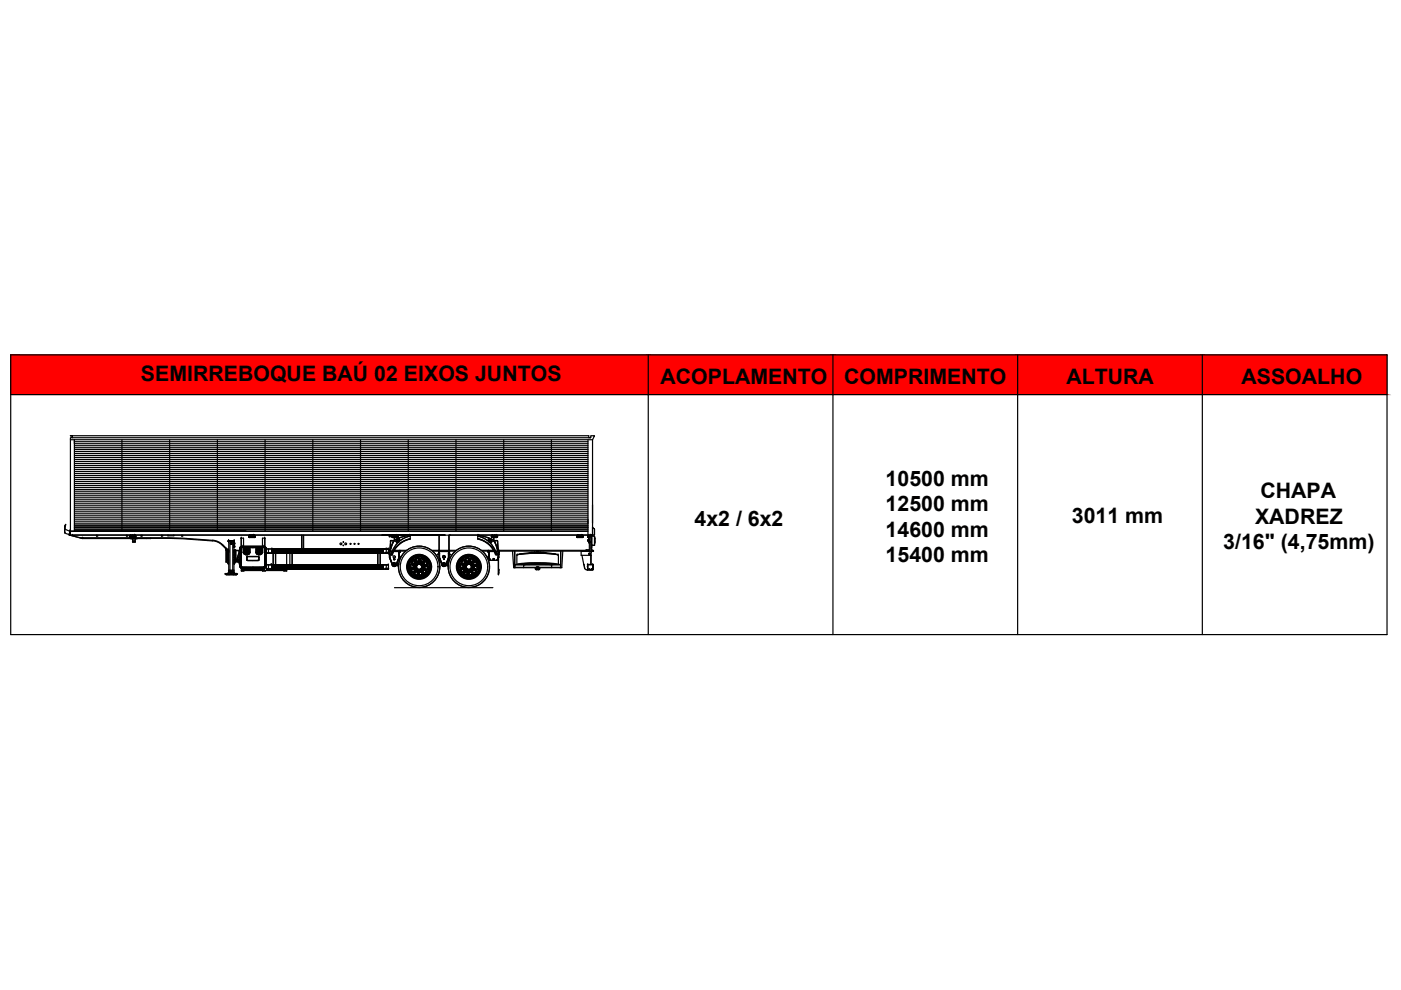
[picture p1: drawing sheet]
<svg xmlns="http://www.w3.org/2000/svg" width="297mm" height="210mm" viewBox="0 0 297 210" stroke-linecap="round" stroke-linejoin="round" font-family="sans-serif">
<defs><g id="words">
<g font-size="4.5">
<text x="29.9" y="80.8">SEMIRREBOQUE BAÚ 02 EIXOS JUNTOS</text>
<text x="140" y="81.5">ACOPLAMENTO</text>
<text x="179" y="81.5">COMPRIMENTO</text>
<text x="226.1" y="81.4">ALTURA</text>
<text x="263.2" y="81.5">ASSOALHO</text>
<text x="187.8" y="103">10500 mm</text>
<text x="267.2" y="105.6">CHAPA</text>
<text x="147.3" y="111.6">4x2 / 6x2</text>
<text x="187.8" y="108.4">12500 mm</text>
<text x="187.8" y="113.8">14600 mm</text>
<text x="227.3" y="110.9">3011 mm</text>
<text x="266.1" y="111">XADREZ</text>
<text x="187.8" y="119.2">15400 mm</text>
<text x="259.4" y="116.5">3/16&quot; (4,75mm)</text>
</g>
</g></defs>
<!-- layer: SP_15501 -->
<path d="M57.6 119.8h23.6M57.6 120.4h23.6M57.6 120h23.6M57.6 120.7h23.6M81.2 120.4h-23.6h23.6M81.2 120.3h-23.6h23.6M81.2 120.2h-23.6h23.6M81.2 120.1h-23.6h23.6M81.2 120.6h-23.6h23.6" fill="none" stroke="#000" stroke-width=".25"/>
<!-- layer: CORPO -->
<path d="M60.8 117.3v2.5M51.2 120.5v.5M51.2 121h9.5M60.8 120.7v.3" fill="none" stroke="#000" stroke-width=".25"/>
<!-- layer: PORTA -->
<path d="M51.2 121h.6v.1h-.6zM55.7 121h.5v.1h-.5zM60.2 121h.6v.1h-.6z" fill="none" stroke="#000" stroke-width=".25"/>
<!-- layer: ARO -->
<g fill="none" stroke="#000" stroke-width=".25">
<path d="M111.9 119.6l.1 .1M112.6 119.6h1.3M115.4 119.6h-1.4M116 119.6l-.1 .1"/>
<circle cx="88.9" cy="120.2" r="2.27"/>
<circle cx="88.9" cy="120.2" r="2.22"/>
<circle cx="88.9" cy="120.2" r="2.1"/>
<circle cx="88.9" cy="120.2" r="2.48"/>
<circle cx="88.9" cy="120.2" r="2.43"/>
<circle cx="88.9" cy="120.2" r="2.35"/>
<circle cx="99.4" cy="120.2" r="2.27"/>
<circle cx="99.4" cy="120.2" r="2.22"/>
<circle cx="99.4" cy="120.2" r="2.1"/>
<circle cx="99.4" cy="120.2" r="2.48"/>
<circle cx="99.4" cy="120.2" r="2.43"/>
<circle cx="99.4" cy="120.2" r="2.35"/>
</g>
<!-- layer: ESPELHO -->
<g fill="none" stroke="#000" stroke-width=".25">
<path d="M86.9 119.8v-.1a.33 .33 0 0 1 .1 .3 .33 .33 0 0 1-.2 .3l.1-.1M86.9 119.8v.1M87 119.9v.2M87.2 119.1h.1M87.3 119l-.1 .1M87.3 119.1h.1M87.4 118.9h.1M87.4 118.9l-.1 .2M87.4 118.8l-.1 .1M87.4 119a1.88 1.88 0 0 0 .2 2.6 1.88 1.88 0 0 0 2.6-.1M87.4 119l-.2 .1M87.4 119h.1"/>
<path d="M87.4 119l-.1 .1M87.5 118.9l-.1 .1M87.5 118.6v.3M87.5 118.6a.3 .3 0 0 1 0 .4 .3 .3 0 0 1-.3 .1M87.5 118.9h.1M87.5 118.8h.1M87.5 118.8l-.1 .1M87.6 118.6l-.1 .2M87.9 119.5l-.2 .6 .1 .6M88.1 119.3a1.21 1.21 0 0 1 1.3-.2 1.21 1.21 0 0 1 .7 1.1M88.1 119.3a1.16 1.16 0 0 1 1.2-.2 1.16 1.16 0 0 1 .7 1.1M88.2 118.3h.1"/>
<path d="M88.3 118.3l.1 .1M88.3 118.3h.1M88.4 118.3l-.9 .6M88.4 118.3l.1 .1M88.4 118.3h.1M88.4 118.4l-.2-.1a.33 .33 0 0 0 .5-.2l-.2 .3M88.4 118.4h.1M88.5 118.3h-.1M88.5 118.3h.1M88.5 118.3a1.88 1.88 0 0 1 2 .9M88.5 118.4h-.1M88.5 118.4h.1"/>
<path d="M88.6 118.3h.1M88.6 118.3h-.1M88.7 118.2l-.1 .1M88.8 118.2l-.1 .1M89.4 118.3h.1M89.4 118.3v-.1a.32 .32 0 0 0 .2 .3 .32 .32 0 0 0 .4-.1M89.5 118.3l.1 .2M89.5 118.3h.1M89.5 118.3l.1 .1M89.6 118.4l.1 .1M89.6 118.4h.1M89.7 118.5h.1"/>
<path d="M89.8 118.5h.1M90 118.5h-.1M90.4 119.2l.1 .1M90.5 119.2v-.3a.32 .32 0 0 0 0 .4 .32 .32 0 0 0 .3 .1M90.5 119.2h.1M90.5 118.9l-.1 .2M90.5 119.1v.1M90.5 119.1h.1M90.5 119.3l.3 .1M90.5 119.3h.1M90.5 119.3a1.88 1.88 0 0 1-.2 2.1M90.5 119.2l.1 .1"/>
<path d="M90.5 119.2v.1M90.6 119.3h.1M90.6 119.3l.1 .1M90.6 119.4h.2M90.7 119.4h.1M97.4 119.7a.32 .32 0 0 1 .2 .3 .32 .32 0 0 1-.3 .3M97.4 119.7l.1 .1M97.5 119.8v.1M97.6 119.9v.2M97.8 119v.1M97.9 118.9l-.1 .2M98.1 118.6a.3 .3 0 0 1-.1 .4 .3 .3 0 0 1-.3 .1h.1"/>
<path d="M98.1 118.9l-.1 .1M98.1 118.6l-.1 .3M98.4 119.5a1.21 1.21 0 0 0-.1 1.2M98.5 119.5l-.3 .6 .1 .5M98.6 119.3a1.21 1.21 0 0 1 1.3-.2 1.21 1.21 0 0 1 .7 1.1M98.6 119.3a1.16 1.16 0 0 1 1.3-.2 1.16 1.16 0 0 1 .7 1.1M98.7 118.3h.1M98.8 118.3l.2 .1M98.8 118.3h.1M98.8 118.3h.2M99 118.3a1.88 1.88 0 0 0-1.4 2.3 1.88 1.88 0 0 0 2.1 1.4M99 118.4h.1"/>
<path d="M99 118.3l.1 .1M99 118.3h.1M99 118.4h-.1M99 118.3h-.1M99.1 118.3l1 .1M99.1 118.4h.1M99.2 118.3h.1M99.2 118.3h-.2M99.2 118.2v.1M99.3 118.1a.29 .29 0 0 1-.3 .3 .29 .29 0 0 1-.3-.1l.3 .1M99.3 118.1l-.2 .3M99.3 118.2l-.1 .1"/>
<path d="M99.9 118.3h.1M100 118.3h.1M100 118.3l.1 .2M100 118.3l.1 .1M100.1 118.5h.1M100.1 118.4h.1M100.1 118.4l.1 .1M100.2 118.5a1.88 1.88 0 0 1 1.1 1.8M100.2 118.5h.1M100.2 118.5h.3M100.2 118.5h.2M100.3 118.5h.1"/>
<path d="M100.4 118.5h.1M100.5 118.4a.32 .32 0 0 1-.3 .1 .32 .32 0 0 1-.2-.3l.1 .3M101 119v.1M101 119v-.1a.32 .32 0 0 0 0 .4 .32 .32 0 0 0 .3 .1h-.1M101 119.1v.1M101 119.1h.1M101 119.1l.1 .1M101 118.9v.1M101.1 119.2v.1M101.1 119.2l-.1 .1M101.1 119.2h.1M101.1 119.3h.1"/>
<path d="M101.1 119.3l.1 .1M101.2 119.4h.1M112.1 117.3a6.4 6.4 0 0 1 3.3-.1l.5 .1M113.3 117.2h.2M113.3 117.2h.1M113.4 117.2h.1M114.5 117.2h.1M114.5 117.2h.2M114.6 117.2h.1M86.9 120.2h.1M86.9 121a.31 .31 0 0 1 .4 .1 .31 .31 0 0 1-.1 .4M86.9 120.1v.1"/>
<path d="M86.9 121l.3 .1M87.1 120.9v.1M87.2 121.1l.1 .1M87.2 121.2l.1 .1M87.3 121.3v.2M87.8 122a.3 .3 0 0 1 .3-.1 .3 .3 0 0 1 .2 .3M87.8 121.8l.1 .1M87.8 121.9h.1M87.9 120.9l.5 .4 .6 .1M87.9 121.9h.2M87.9 121.9h.1M87.9 121.9l.1 .1"/>
<path d="M87.9 120.9l.5 .3 .6 .1M88 121.9l.1 .1M88 122h.1M88.1 122h.1M88.1 122l.2 .1M88.2 121.9l.1 .2M88.2 122l.1 .1M88.3 122.1h.1M88.3 122.1v.1M89.1 122.1h-.1M89.1 122.1h.1M89.2 122.1h-.1"/>
<path d="M89.2 122.1h.1M89.2 122.1h.2M89.3 122.1h-.1M89.3 122l.2 .1M89.4 122.1h.1M89.4 122h.1M89.5 122.1h.1M89.5 122.1h-.1M89.5 122.1h.1a.34 .34 0 0 0-.3-.1 .34 .34 0 0 0-.3 .3l.1-.1M90 120.2a1.16 1.16 0 0 1-.8 1.1M90.1 120.2a1.21 1.21 0 0 1-.8 1.1M90.2 121.6v.2"/>
<path d="M90.2 121.6h.1M90.2 121.5v.3M90.2 121.5h.1M90.3 121.4l-.1 .1M90.3 121.6h.1M90.3 121.4h.3a.32 .32 0 0 0-.3 0 .32 .32 0 0 0-.1 .4M90.3 121.4h.1M90.3 121.6h-.1M90.3 121.4v.1M90.4 121.5h-.2M90.4 121.5h.1M90.4 121.3h.2"/>
<path d="M90.5 121.4h-.2M90.5 121.4h.1M90.5 121.4l-.1 .1M90.7 120.5l.1 .1M90.8 120.6h.1M90.8 120.5h.1M90.8 120.5v.1M90.8 120.2h.1M90.8 120.3v.2M90.8 120.2l-.1 .1M90.8 120.4h.1M90.8 120.2v.2"/>
<path d="M90.8 120.4v.1M90.9 120.1l-.1 .1M91 120.1a.33 .33 0 0 0-.3 .3 .33 .33 0 0 0 .2 .3h-.1M97.4 120.2h.1M97.4 120.2v.1M97.5 121a.31 .31 0 0 1 .3 .1 .31 .31 0 0 1 0 .4v-.2M97.5 120.1l-.1 .1M97.6 120.9v.1M97.6 121h-.1h.1M97.6 121.1l.1 .1M97.6 121l.2 .1M97.6 121h.1"/>
<path d="M97.6 121l.1 .1M97.7 121.1h.1M97.7 121.1l.1 .2M97.8 121.2h.1M97.8 121.2v.1M97.8 121.3h.1M98.3 122a.3 .3 0 0 1 .4-.1 .3 .3 0 0 1 .1 .3M98.4 121.8v.1M98.4 121.9h.1M98.4 121.9h-.1M98.4 120.9a1.21 1.21 0 0 0 1.1 .5M98.5 121.9h.1"/>
<path d="M98.5 121.9l.1 .1M98.5 120.9l.4 .3 .6 .1M98.6 121.9l.1 .1M98.6 122h.1M98.7 122h.1M98.7 122l.1 .1M98.7 121.9l.1 .2M98.8 122v.1M98.8 122.1h.1M98.8 122.1l.1 .1M99.6 122.2v.1M99.6 122.1h-.1"/>
<path d="M99.6 122.1h.1M99.8 122.1h.1M99.8 122l-.2 .3M99.8 122.1h-.2M99.8 122h-.1M99.8 122.1h-.1M99.9 122l.1 .1M99.9 122.1h.1M99.9 122l.2 .1M99.9 122h.1M100 122h.1M100 122.1h.1"/>
<path d="M100 122.1h-.1M100.1 122.1h.1M100.1 122.1a.34 .34 0 0 0-.3-.1 .34 .34 0 0 0-.2 .3M100.5 120.4l-.2 .6-.5 .3M100.6 120.4l-.3 .6-.5 .3M100.7 121.7v.1M100.7 121.7h.1M100.7 121.6h.1M100.8 121.5l-.1 .1M100.8 121.6h.1M100.9 121.4l-.1 .1M100.9 121.5h.1"/>
<path d="M101 121.3h.1M101 121.4h-.2M101 121.4h.1M101 121.4l-.3 .2M101.1 121.4a.3 .3 0 0 0-.3 .1 .3 .3 0 0 0-.1 .3v-.1M101.2 120.3v.1M101.2 120.5l.2 .2M101.2 120.5h.1M101.3 120.4a1.88 1.88 0 0 1-1.4 1.6M101.3 120.4l.2-.3-.3 .4 .2 .2M101.3 120.3h.1M101.3 120.4h.1"/>
<path d="M101.3 120.6h.1M101.3 120.4l-.1 .1M101.3 120.5h.1M101.3 120.7h.1M101.3 120.5v.1M101.4 120.2h-.1M101.4 120.3v.2M101.4 120.2l-.1 .1M101.4 120.2h.1M101.4 120.2l-.1 .2M101.5 120.1l-.1 .1"/>
<circle cx="88.9" cy="120.2" r="1.84"/>
<circle cx="88.9" cy="120.2" r="1.71"/>
<circle cx="99.4" cy="120.2" r="1.84"/>
<circle cx="99.4" cy="120.2" r="1.71"/>
</g>
<!-- layer: SP_97089 -->
<g fill="none" stroke="#000" stroke-width=".25">
<path d="M109.6 117.7a24.1 24.1 0 0 1 8.7 0M109.6 117.7v2M109.6 119.7a26.1 26.1 0 0 1 8.7 0M109.6 117.6v.1M109.7 119.7a31.9 31.9 0 0 1 8.6 0M109.7 117.7h.1M110.2 117.5l3.8-.3 3.8 .3M110.2 117.5l-.4 .1M110.3 117.5a26.8 26.8 0 0 1 7.4 0M110.5 119.7l3.5-.2 3.4 .2M111.2 119.8l1.8-.2 3.8 .2M117.8 117.5l.3 .1"/>
<path d="M118.3 117.6l-1.8-.2-2.6-.1-3.1 .1-1.2 .2M118.3 117.7h.1M118.3 117.7l.1 2"/>
<circle cx="88.9" cy="120.2" r="4"/>
<circle cx="88.9" cy="120.2" r="4.4"/>
<circle cx="88.9" cy="120.2" r="2.65"/>
<circle cx="88.9" cy="120.2" r="2.56"/>
<circle cx="99.4" cy="120.2" r="4"/>
<circle cx="99.4" cy="120.2" r="4.4"/>
<circle cx="99.4" cy="120.2" r="2.65"/>
<circle cx="99.4" cy="120.2" r="2.56"/>
</g>
<!-- layer: SP_15487 -->
<path d="M124.9 113.5h.1" fill="none" stroke="#000" stroke-width=".25"/>
<!-- layer: SP_15486 -->
<g fill="none" stroke="#000" stroke-width=".25">
<path d="M82.5 113.7h.2zM95.4 113.5h.1M95.4 113.4h.1"/>
<circle cx="72.3" cy="115.3" r=".19"/>
<circle cx="72.8" cy="115.6" r=".06"/>
<circle cx="72.8" cy="114.9" r=".06"/>
<circle cx="73.3" cy="115.3" r=".19"/>
<circle cx="74.3" cy="115.3" r=".11"/>
<circle cx="75.1" cy="115.3" r=".11"/>
<circle cx="76" cy="115.3" r=".11"/>
</g>
<!-- layer: SP_15485 -->
<path d="M15.5 113.5v.1M17 114h.6" fill="none" stroke="#000" stroke-width=".25"/>
<!-- layer: SP_15489 -->
<g fill="none" stroke="#000" stroke-width=".25">
<path d="M45.1 114.7l1.3 .3 1.4 1.3M45.1 114.5l.9 .2 1.2 .8M45.1 114.6l-9.3-.6h-18.2v.1h18.2l9.3 .6M47.3 115.5l.6 .7M47.8 116.3l.2 .2M47.9 116.2l.6 .4M49.8 116.7h.1M50 116.7h.9M50.7 116.9h.2M56.4 116.9h.1M56.4 116.7h.1M82.4 116.9h.3"/>
<path d="M82.4 116.7h.3M83.6 116.9h2.4M83.6 116.7h2.6M91.5 116.7h5.3M91.7 116.9h4.9M102.1 116.7h2.5M102.2 116.9h2.5M105.6 116.9h19.4M105.6 116.7h19.4"/>
</g>
<!-- layer: SP_6313 -->
<path d="M15.4 113.5h.1" fill="none" stroke="#000" stroke-width=".25"/>
<!-- layer: SP_6423 -->
<path d="M14.9 112.6v.9h1M94.4 113.5h1M124.7 113.5h.9" fill="none" stroke="#000" stroke-width=".25"/>
<!-- layer: SP_6311 -->
<path d="M14.9 113.4h79.5l-78.5 .1M14.9 112.7h109.8M14.9 112.6h109.8M124.7 113.5l-29.3-.1 29.5 .1" fill="none" stroke="#000" stroke-width=".25"/>
<!-- layer: SP_1457 -->
<path d="M35.6 113.5v.1h1.3v-.1v.1M35.6 113.5v.1" fill="none" stroke="#000" stroke-width=".25"/>
<!-- layer: 9700034 -->
<path d="M27.7 114.2h.4M28.3 114.2h.2M28.8 114.2h.3" fill="none" stroke="#000" stroke-width=".25"/>
<!-- layer: 9700033 -->
<path d="M28.1 114.2h.1M28.1 114.8l.6 .1zM28.1 114.9h.1M28.1 114.9h.5M28.2 114.5v.3M28.3 114.2h-.2v.3h.6v-.3M28.5 114.2h.2M28.6 114.5v.3M28.6 114.9h.1M28.7 114.2h.1" fill="none" stroke="#000" stroke-width=".25"/>
<!-- layer: SP_15106 -->
<g fill="none" stroke="#000" stroke-width=".25">
<path d="M20.4 113.6h.1M20.5 113.5v.1M20.5 113.5v.2h.2v-.2M26.8 113.6h.1M26.8 113.5v.1M26.9 113.5v.2h.2v-.2M29.9 113.5v.1M30 113.5v.2h.2v-.2M34.2 113.6h.1M34.2 113.5v.1M34.3 113.5v.2h.2v-.2M38.5 113.5l.1 .1"/>
<path d="M38.6 113.5v.2h.2v-.2"/>
</g>
<!-- layer: SP_15491 -->
<path d="M14.9 113.5l-.4-.2 3 .9h13.6M15.1 113.5l2.4 .6M17.4 114.2h.1M17.5 114.1h.1M31.1 114.1h.8M32 114.1l-.1 .1" fill="none" stroke="#000" stroke-width=".25"/>
<!-- layer: SP_15124 -->
<g fill="none" stroke="#000" stroke-width=".25">
<path d="M47.9 116.6l.1 2.6zM47.9 116.5h.1M48 116.5l-.1 .1M48 119.2h.2M48.1 116.4l-.1 .1M48.1 116.4l.3 .2M49.8 116.8h.1M50 119.1h.1M50 116.8h.7M50.6 116.7l.1 .3M50.7 116.9l.1 .1zM50.7 117.1l-.6 2.1"/>
<path d="M50.8 117l-.8 2.2h-.1"/>
</g>
<!-- layer: PP-SUS-002(21) -->
<path d="M84.7 117.7v.2M103.6 117.7v.2" fill="none" stroke="#000" stroke-width=".25"/>
<!-- layer: PP-SUS-013(21) -->
<g fill="none" stroke="#000" stroke-width=".25">
<path d="M103.5 117.1l.1 .2M103.5 117.1h.1M103.5 117h.1M103.5 116.9h1.3M103.5 116.9v.1M103.5 116.9h.1M103.5 117l.1 .1M103.6 117h.1M103.6 117v.1M103.6 117.3h.1M103.6 117.1h.1M103.6 117h-.1"/>
<path d="M103.6 117l-.1 .1M103.6 117.1v.1M103.6 117l.1 .3M103.6 117.1l.1 .2M103.6 118.2l.3 .5M103.6 117.2h.1M103.6 118.2h.1M103.6 117.3v.9M103.7 117.3v.9l.1 .5M103.7 117.3h.1M103.7 118.2l.3 .6M103.7 117.3l.1 1.4"/>
<path d="M103.7 118.2l.2 .6M103.7 117.2h.1M103.7 118.2h.1M103.7 117.3v.9M103.7 117.2v.1M103.8 118.7h.1M103.8 118.7l.1 .1M103.9 118.8h.1M103.9 118.7h.1M103.9 118.8h1.5M104 118.8h.1M105.4 118.8h.1"/>
<path d="M105.5 118.8h.1M105.5 118.7h.1M105.5 118.7l.1-.3-.1 .4M105.6 118.2l-.2 .6h-1.4M105.6 117.6v.6M105.6 118.2h.1M105.6 118.2l-.2 .6M105.6 118.3l-.1 .4M105.7 117h.1M105.7 117.1v.1M105.7 118.2v-.6v.7M105.7 117.2h.1"/>
<path d="M105.7 118.2h.1M105.7 117.1h.1M105.7 118.2v.1M105.7 117l.1 .1M105.7 117v.1M105.8 117h.1M105.8 117.1l-.1 .1M105.8 117.1h-.1M105.8 117l-.1 .1M105.8 117h-.1M105.8 117v.1M105.8 117.1h.1"/>
<path d="M105.8 116.9h-.2M105.8 116.9v.1M105.8 116.9h.1M105.9 117.1h.1"/>
</g>
<!-- layer: DIN_933_-_M16_X_ -->
<g fill="none" stroke="#000" stroke-width=".25">
<path d="M83.5 118.5h.2v.1l-.1 .1zM94.1 119.6h.2v.1l-.2 .1z"/>
<circle cx="83.6" cy="118.6" r=".11"/>
<circle cx="83.6" cy="119.7" r=".11"/>
<circle cx="83.6" cy="119.7" r=".12"/>
<circle cx="94.1" cy="119.7" r=".11"/>
<circle cx="104.7" cy="118.5" r=".11"/>
<circle cx="104.7" cy="118.6" r=".12"/>
</g>
<!-- layer: ARRUELA_DIN_125_ -->
<g fill="none" stroke="#000" stroke-width=".25">
<circle cx="83.6" cy="119.7" r=".11"/>
<circle cx="83.6" cy="118.6" r=".11"/>
<circle cx="94.1" cy="119.7" r=".11"/>
<circle cx="104.7" cy="118.5" r=".11"/>
</g>
<!-- layer: PP-SUS-014(21) -->
<g fill="none" stroke="#000" stroke-width=".25">
<path d="M82.5 117.1h.1M82.5 116.9v.2M82.5 116.9h.1M82.5 116.9h.2M82.5 117.2h.1M82.5 117.1v.1M82.6 117.7v.5l.6 1.6M82.6 118.2h.1M82.6 117.7v.5l.7 1.6M82.7 117.7v.5l.5 1.4M83.2 119.8l.4 .3 .4-.3M83.2 119.7h.1"/>
<path d="M83.2 119.7l.1 .1M83.2 119.8v.1M83.3 119.7h.1M83.3 119.8h.1M83.5 116.9h1.3M83.9 119.8l-.3 .2-.4-.2 .4 .3 .3-.3M83.9 119.8h.1M84 119.6a.38 .38 0 0 0-.5-.3 .38 .38 0 0 0-.3 .4 .36 .36 0 0 1 .4-.4 .36 .36 0 0 1 .3 .4M84 119.7v.1M84 119.7h.1M84 119.8h.1M84 119.6v.1"/>
<path d="M84 119.8v.1M84.6 117.3v.9l-.5 1.4M84.6 118.2h.1M84.6 117.3h.1M84.6 117.2v.1M84.6 117.3v.9M84.6 117.4v.8l-.6 1.6M84.6 117.4h.1M84.6 117.2h.1M84.6 117.3v.1M84.6 118.2l-.6 1.6M84.6 117.1l-.1 .2"/>
<path d="M84.7 117.2h.1M84.7 117.4v.8l-.7 1.6M84.7 118.2l-.7 1.7M84.7 117.3v.9M84.7 117.1h.1M84.7 117.3h.1M84.7 117.4h.1M84.7 117.1v.1M84.7 117.3v.1M84.7 118.2v.1M84.7 117.2h-.1M84.7 117.2v.1"/>
<path d="M84.8 117.1h.1M84.8 116.9h.1M84.8 116.9v.2M93 117.1h.1M93 116.9v.2M93 116.9h.1M93 116.9h2.3M93 117.2h.1M93.1 117.2v.1M93.1 117.1h.1M93.1 117.2h.1M93.1 117.1l-.1 .1"/>
<path d="M93.1 117.1v.1M93.1 117l.1 .3M93.1 117.4v.8l.7 1.6M93.1 117.3v.9l.6 1.7M93.1 118.2h.1M93.1 117.4h.1M93.1 117.3h.1M93.1 117.3v.1M93.1 117.2l.1 .1M93.2 117.4v.8l.6 1.6M93.2 117.3v.9l.6 1.6M93.2 117.3h.1"/>
<path d="M93.2 117.4h.1M93.2 118.2h.1M93.2 117.4h-.1M93.2 117.3v.1M93.2 117.3v.9l.5 1.4M93.7 119.8l.4 .3 .4-.3M93.8 119.7h.1M93.8 119.7v.1M93.8 119.8h.1M93.8 119.8l-.1 .1M93.8 119.7a.36 .36 0 0 1 .3-.4 .36 .36 0 0 1 .4 .5M94.4 119.8l-.3 .2-.3-.2 .3 .3 .4-.3"/>
<path d="M94.5 119.8h.1M94.5 119.6a.39 .39 0 0 0-.4-.3 .39 .39 0 0 0-.4 .4M94.5 119.7h.1M94.5 119.7v.1M94.6 119.6l-.1 .1M94.6 119.6h.1M94.6 119.8v.1M95.1 117.3v.9l-.5 1.4M95.1 118.2h.1M95.1 117.3h.1M95.1 117.3v.9M95.1 118.2l-.6 1.6"/>
<path d="M95.1 117.4h.1M95.1 117.2v.1M95.2 117.4v.8l-.7 1.6M95.2 117.2h.1M95.2 117.4h.1M95.2 117.3v.1M95.2 117.2v.1M95.2 117.1l-.1 .2M95.2 117.4v.8l-.6 1.6M95.2 118.2l-.6 1.7M95.2 117.3v.9M95.2 117.1h.1"/>
<path d="M95.2 117.3h.1M95.2 117.1v.1M95.2 118.2v.1M95.3 117.1h-.1M95.3 117.1h.1M95.3 116.9v.2M95.3 116.9h.1"/>
<circle cx="83.6" cy="118.1" r=".23"/>
<circle cx="83.6" cy="119.7" r=".19"/>
<circle cx="94.1" cy="118.6" r=".06"/>
<circle cx="94.1" cy="119.7" r=".19"/>
</g>
<!-- layer: SP_13047 -->
<path d="M125 117.6h.1" fill="none" stroke="#000" stroke-width=".25"/>
<!-- layer: SP_13039 -->
<path d="M123.8 119.7l.2 .8" fill="none" stroke="#000" stroke-width=".25"/>
<!-- layer: SP_15584 -->
<path d="M123.4 117.7l.5 2.8M124.6 119.7h.1M125.3 117.7v2M123.9 120.5l.4 .3M124.6 120.8h-.2M124.6 120.1v.1" fill="none" stroke="#000" stroke-width=".25"/>
<!-- layer: SP_3531 -->
<path d="M124.6 119.7v.4M124.6 119.6l-.1 .1M124.6 119.7h1.1M125.7 119.6v1.2M125.7 119.7h.1M125.8 119.7v1.1M124.5 120.1l.1 .1M125.2 120.8h.1M125.3 120.8h.4M125.7 120.8h-.4" fill="none" stroke="#000" stroke-width=".25"/>
<!-- layer: SP_3532 -->
<path d="M124.5 120.8h.7M124.6 120.2v.6M124.6 120.2h-.1M124.6 120.2v.6h.6" fill="none" stroke="#000" stroke-width=".25"/>
<!-- layer: SP_13044 -->
<g fill="none" stroke="#000" stroke-width=".25">
<path d="M124.6 119.8v.9M124.6 119.7v.1M124.7 119.7h.9M125.6 119.7l.1 .1M125.7 119.8v.9M124.6 120.7v.1M124.7 120.8h.2M124.9 120.8h.1M124.9 120.7v.1M124.9 120.7h.1M125 120.7l.3 .1M125 120.8h.1"/>
<path d="M125.3 120.8h.1M125.4 120.7v.1M125.4 120.7h.1M125.5 120.8h.1M125.5 120.7v.1M125.7 120.7l-.2 .1"/>
</g>
<!-- layer: SP_13041 -->
<g fill="none" stroke="#000" stroke-width=".25">
<path d="M125 116.9h-1.8v.8h2.1v-.8"/>
<circle cx="125" cy="117.4" r=".15"/>
</g>
<!-- layer: SP_13046 -->
<g fill="none" stroke="#000" stroke-width=".25">
<circle cx="125" cy="117.4" r=".15"/>
<circle cx="125" cy="117.4" r=".11"/>
</g>
<!-- layer: SP_15276 -->
<path d="M83.6 114v.6M93.1 113.5v3.2v-3.2M95.2 113.5v3.2v-3.2M104.7 114v.6" fill="none" stroke="#000" stroke-width=".25"/>
<!-- layer: SP_15285 -->
<path d="M125 115.1v1.8h.3M125.3 113.5h.1M125.3 115v1.9M125.3 116.9h.1M125.4 116.9h.1M125.4 116.9l-.1 .2M125.4 115v1.9" fill="none" stroke="#000" stroke-width=".25"/>
<!-- layer: SP_3325 -->
<path d="M125 116.6h-.7v.1M125.4 116.6v.1M125.4 116.5h.1M125.5 116.6l-.1 .1 .2 .2M125.5 116.6l.2 .1M125.6 116.9h.2M125.7 116.7v.2M125.7 116.7l-.1 .2M125.7 116.7v.1" fill="none" stroke="#000" stroke-width=".25"/>
<!-- layer: SP_15367 -->
<path d="M64 113.5v2.9M64.4 113.5v2.9" fill="none" stroke="#000" stroke-width=".25"/>
<g fill="none" stroke="#000" stroke-width=".25">
<path d="M47.9 121.7l.1 .1zM48 121.8h.1M48 121.8h.8M48.1 121.8h.1M48.9 121.4l.1 .2 .2-.2M49 121.3h.1M49 121.4h.1M49 121.3v.1M49.1 121.3h.1M49.4 121.3h.1M49.5 121.3l.5 .5-.2-.2M49.5 121.3h.1"/>
<path d="M50 121.8h.1M50.1 121.8h.1M50.2 121.8l.2-.1-.2 .1M50.2 121.8h.1"/>
</g>
<g fill="none" stroke="#000" stroke-width=".25">
<path d="M48.5 114.8h.1M48.4 114.8h.1M48.5 114.8h1.1M48.5 114.7v.2v-.2M48.5 114.9h.1M48.5 114.7v.2M48.5 114.8h.2M48.5 114.7h.1M48.5 114.7h.9h-.7M48.5 114.8v6.1M48.8 114.8v6.1M49.3 114.8v6.1"/>
<path d="M49.4 114.8l.2-.1v.2M49.4 114.7h.2M49.6 114.8h.1M49.6 115.3h.1M49.6 115.2h.1M49.6 116h.1M49.6 115.8h.1M49.6 115.9h.1M49.6 114.8v6.1M49.6 114.7v.2zM49.6 114.9h.1M49.6 115.2v.1"/>
<path d="M49.6 115.8v.1M49.6 115.4h.1M49.6 115.8v.2M49.6 114.7v.2M49.7 114.8h.1M49.7 115.2h.1M49.7 115.9h.1M49.7 115.2v.1M49.7 115.8v.1M49.7 115.3h.1M49.7 115.8h.1M49.7 115.2v.1z"/>
<path d="M49.7 115.4h.1M49.7 115.8v.2zM49.7 116h.1M49.7 115.9v.1M49.7 116h-.1M49.7 115.8v.2M47.8 121.8h.1M47.9 121.8l-.2-.1 .2 .1M47.9 121.8h.1M47.9 121.8l2.1 .1M48.5 121.1h.3M48.5 121.3l-.4 .5 .5-.5v.5v-.5l.2-.2h.5l.2 .2v.5"/>
<path d="M48.6 121.1v.1M48.6 121.1l.1 .2M48.7 121.1h.1M48.7 120.9h-.2v.2h1.1v-.2h-.2v.2M48.8 121.1h.1M49 121.3h.1M49 121.3h.1h-.1M49 121.3v.1M49.1 121.3h.1M49.1 121.3v.1M49.1 121.4h.1M49.3 121.1h.1"/>
<path d="M49.4 120.9h-.7v.2M49.4 121.3l.1-.2-.1 .2M49.5 121.3l.5 .5zM49.5 121.3h.1M49.6 121.3l-.1 .5M49.6 121.1h-.3M49.9 121.8h.1M50 121.8h.1M50.1 121.8l.1-.1z"/>
<circle cx="49" cy="115.2" r=".15"/>
<circle cx="49" cy="115.2" r=".19"/>
<circle cx="49" cy="121.4" r=".15"/>
<circle cx="49" cy="121.4" r=".19"/>
</g>
<g fill="none" stroke="#000" stroke-width=".25">
<path d="M48.2 116.6l-.1 2.1 .2 .8M48.2 116.6h.2M48.2 117.5l.2 .2M48.2 117.9l.2 .2M48.2 118.4l.2 .3-.1-.2M48.2 117l.1 .1M48.2 117.4h.1M48.2 118h.1M48.2 118.4h.1M48.2 117h.1M48.3 119.5l.1 .1M48.3 117l.1 .2"/>
<path d="M48.3 118l.1 .1M48.3 118.3v.2M48.3 117.9v.1M48.3 117l.1 .1M48.3 117h.1M48.4 116.9l-.2 .1M48.4 117.1h.1M48.4 117.2h.1M48.4 117.2l-.2 .2M48.4 117.2l-.2 .2 .2 .3M48.4 117.7l-.1 .1M48.4 118.1l-.1 .2"/>
<path d="M48.4 116.7l-.1 .2M48.4 119.6h.1M48.4 117l.1 .1M48.4 117.7h.1M48.4 118.2h.1M48.4 116.7h.1M48.4 117v.1M48.4 117.7l-.2 .2M48.4 118.1l-.2 .3M48.4 117h.1M48.5 116.7l-.2 .2M48.5 118.7l-.1 .9"/>
<path d="M48.5 116.6l-.1 .1M48.5 116.7v-.1v.4M48.5 116.6h.1M48.5 117.1v2.5M48.5 117h.1M48.5 117v.1M49.6 116.7l.2 .2M49.6 119.6h.1M49.6 117h.1M49.6 117l.1 .1M49.6 118.1l.2 .3M49.6 117.7l.2 .2"/>
<path d="M49.6 116.7l.3 .3M49.6 117.2l.1-.2-.1 .2M49.6 117.7l.1 .1M49.6 118.1l.1 .2M49.6 118.7l.1 .9zM49.6 117.7h.1M49.6 118.2h.1M49.6 116.7v-.1v.4M49.6 116.7h.1M49.6 117.2l.1 .2M49.6 117.2l.2 .3-.2 .2M49.7 117.2h-.1"/>
<path d="M49.7 117.2h.1M49.7 117h.1M49.7 117.1l-.1 2.5M49.7 117.5l-.1 .2M49.7 118l-.1 .1M49.8 117.4v.1M49.8 117.9v.1M49.8 118.3v.2M49.8 118.4l-.2 .3 .1-.2M49.8 117.9l-.2 .2M49.9 117.4h.1M49.9 118h.1"/>
<path d="M49.9 118.4h.1M49.9 117h-.1M49.9 117l-.2 .1M49.9 116.6l.1 .1M49.9 116.6h-.3l.1 .1M50 116.7v2l-.3 .9"/>
<circle cx="48.2" cy="116.7" r=".06"/>
<circle cx="49.8" cy="116.7" r=".06"/>
</g>
<!-- layer: MANIVELA -->
<path d="M50.4 118.3v.3M50.5 117.9l.2 .6M50.7 118.7v-.2l-.3 .1 .1 .2M50.9 119.1l-.2-.4-.2 .1 .4 1.2" fill="none" stroke="#000" stroke-width=".25"/>
<!-- layer: SUPORTE_MANIVELA -->
<path d="M50.4 119.1l-.1-.5 .1 .5h.2" fill="none" stroke="#000" stroke-width=".25"/>
<!-- layer: 001 -->
<g fill="none" stroke="#000" stroke-width=".25">
<path d="M84.1 114.8l.2 .2 .2-.2M84.1 114.9h.1M84.5 114.8h.1M84.5 114.9h.1M103.8 114.9h.1M104.1 114.9h.1"/>
<circle cx="84.3" cy="114.8" r=".15"/>
<circle cx="103.9" cy="114.8" r=".15"/>
<circle cx="103.9" cy="114.8" r=".19"/>
</g>
<!-- layer: TERMINAL_PARA-LA -->
<g fill="none" stroke="#000" stroke-width=".25">
<circle cx="84.3" cy="114.8" r=".15"/>
<circle cx="103.9" cy="114.8" r=".15"/>
</g>
<!-- layer: SP_97045 -->
<g fill="none" stroke="#000" stroke-width=".25">
<path d="M48.1 118.2h.3l-.1 .1zM48.1 117.7h.3zM48.2 118.5l.2 .2-.1 .1-.2-.1zM48.2 117.1l.2 .1-.1 .1-.2-.1zM49.7 117.7h.3zM49.8 118.1l.2 .1-.1 .1-.2-.1zM49.8 118.5l.2 .2-.1 .1-.2-.1zM49.8 117.1l.2 .1-.1 .1-.2-.1z"/>
<circle cx="48.2" cy="118.7" r=".11"/>
<circle cx="48.2" cy="117.7" r=".11"/>
<circle cx="48.2" cy="117.2" r=".11"/>
<circle cx="48.2" cy="118.1" r=".11"/>
<circle cx="49.8" cy="117.7" r=".11"/>
<circle cx="49.8" cy="118.1" r=".11"/>
<circle cx="49.8" cy="118.7" r=".11"/>
<circle cx="49.8" cy="117.2" r=".11"/>
</g>
<!-- layer: 9200016 -->
<path d="M89.9 118.4v.1M100.4 118.4v.1" fill="none" stroke="#000" stroke-width=".25"/>
<!-- layer: P_D_-_GRAMPO_335 -->
<path d="M88.3 118.2l-.1 .1M89.5 118.2v.1M89.7 118.3h.1M89.7 118.3v.1M98.8 118.2l-.1 .1M100.1 118.2l-.1 .1M100.2 118.3h.1M100.3 118.3v.1" fill="none" stroke="#000" stroke-width=".25"/>
<!-- layer: EIXO_CUBO_A_DISC -->
<g fill="none" stroke="#000" stroke-width=".25">
<path d="M86.9 119.7l-.1 .6M86.9 119.8v.4M87.4 119.7h.1M87.4 119.5v.1M87.4 119.6l.1 .1M87.4 119.6h.1M87.4 119.8h.2M87.4 119.6l.2-.1v.2M87.5 119.5h-.1M87.5 119.7h.1M87.5 119.6h.1M87.5 119.6v.1"/>
<path d="M87.5 119.8h.1M87.5 119.5v.3M87.5 119.5l.2 .1M87.5 119.6h-.1M87.5 119.5v.1M87.5 119.7h-.1M87.5 119.5h.1M87.5 119.4h.1M87.5 119.7l.1 .1M87.5 119.4l-.1 .2M87.6 119.4h-.1M87.6 118.7l-.3 .3"/>
<path d="M87.6 119.5h.1M87.6 118.6l-.4 .5M87.6 119.5l-.2 .2M87.6 119.5l.1 .2M87.6 119.4l.1 .1M87.6 119.4v.2M87.6 119.7h.1M87.6 119.8h.1M87.6 119.7h-.1M87.6 119.4v.1M87.6 119.5l.1 .1M87.6 119.6v.1"/>
<path d="M87.7 119.6h.1M87.7 119.6l-.1 .1M87.7 119.8h.1M87.7 119.5h.1M87.7 119.6l-.2 .2M87.7 119.7h-.3M87.7 119.7l-.1 .1M87.7 120h.2M87.7 119.7h.1M87.7 119.5l.1 .2M87.9 119.6h-.1M87.9 120l-.1 .2"/>
<path d="M87.9 119.6h.1M87.9 119.5h.1M87.9 119.6l.1 .1-.2-.1M87.9 119.5v.1M88 118.9v.1M88 119.5h.1M88 119.6h.1M88 119h.1M88 119.5v.1M88 118.9h.1M88 119v.1M88 119.6v.1"/>
<path d="M88 119l.1 .1M88 119.4h.1M88 119.4v.1M88 119.6l-.1 .1M88 119l.3 .1M88 118.8v.2M88 118.9l.1 .1M88 118.8h.1M88.1 119.5h.1M88.1 119h.1M88.1 119.5h-.1M88.1 118.9l-.1 .1"/>
<path d="M88.1 118.9h-.1M88.1 118.9h.1M88.1 119.3l-.2 .2M88.1 119v.1M88.1 119.4h.1M88.1 119.4v.1M88.2 119.6h.1M88.1 119.5l.1 .1zM88.1 119.1h.1M88.1 118.8h.1M88.1 119.3v.1M88.1 119.3h.1"/>
<path d="M88.1 119.3l-.1 .2M88.1 118.8v.1M88.1 119.5h.2zM88.1 119.6l.1 .1M88.1 118.8l-.1 .2M88.1 119.6h.1M88.1 118.8l.2 .2M88.1 119.6l-.2 .5 .1 .5M88.1 118.8l.1 .1M88.2 119.4h-.1M88.2 119.7l-.1 .8M88.2 119.2l-.1 .1"/>
<path d="M88.2 119.1h.1M88.2 119.6v.1M88.2 119.7h.1M88.2 119.4h.1h-.1M88.2 119.4h.1M88.2 118.8h.1M88.2 119.2l.1 .2M88.2 119.7l-.2 .2 .1 .6M88.2 119l-.1 .1M88.2 118.9h.1M88.2 119h-.1M88.2 119.7l-.2 .5 .1 .4"/>
<path d="M88.2 118.9l.1 .1v.1M88.2 118.9l-.2 .1M88.2 118.8l-.2 .2M88.2 119h.1M88.2 118.9h-.1v.2M88.2 118.9v.1M88.3 118.9v.1M88.3 119.1h.1M88.3 119.1l-.2 .1M88.3 118.8h.1M88.3 119.5v.1M88.3 119.5h.1"/>
<path d="M88.3 119.1h-.1M88.3 119.6h.1M88.3 119.5l-.1 .1M88.3 119h-.3M88.3 119h.1M88.3 119.3l-.1 .1M88.3 119v.1M88.3 118.9h.1M88.3 118.9v.2M88.4 119.5l.1 .1zM88.4 119.4l-.1 .1M88.4 119.5h.1"/>
<path d="M88.4 119.5h-.1M88.5 119.4l-.1 .1M88.5 119.1l.1 .2M88.6 119.1l-.1 .1h.2M88.6 119.1h.1M88.6 119.3h.1M88.7 118.2l-.5 .1M88.7 119.1h.1M88.7 119l-.1 .1M88.7 119.1v.2M88.7 119.1h-.1M88.7 119.1v.1"/>
<path d="M88.7 119.2h-.1M88.7 119.2l-.1 .1M88.7 119.2h.1M88.7 119.2v.1M88.8 119.1l-.3 .1M88.8 118.8h.1M88.8 118.7h.1M88.8 118.9h.1M88.8 118.8v.1M88.8 118.9l.1 .1M88.9 118.9h.1M88.9 118.7h.1"/>
<path d="M88.9 118.8v.1M88.9 118.8l.2 .1M88.9 118.7h-.1M88.9 118.8h.1M88.9 118.6h.1M88.9 118.9v.1M88.9 118.7v.1M88.9 118.7h.2M89 118.9h.1M89 118.7h-.1M89 118.7h.1M89 118.6l-.1 .3"/>
<path d="M89 118.6l.1 .2M89 118.6h.1M89 118.6h-.1M89 119h.1M89 119.2h.2M89.1 118.6h.1M89.1 118.9h-.1M89.1 118.9h-.2M89.1 118.7l.1 .1-.1 .1M89.1 118.9h.1M89.1 118.7l-.2 .1M89.1 119.2h.1"/>
<path d="M89.1 119.4h.1M89.1 118.7h.1M89.1 118.8l-.1 .1M89.1 118.8h.1M89.1 118.7h-.2l.1 .2M89.1 118.8v.1M89.1 118.6l.1 .2M89.1 118.6v.1M89.1 118.9v.1M89.1 119.3l-.4-.1-.5 .3M89.1 118.8l-.2 .1M89.1 119.4l-.8 .1"/>
<path d="M89.1 119.4l.2 .1M89.1 118.7v.1M89.1 119.4l-.3-.1-.5 .2M89.1 119.1v.1l.1-.1M89.2 119.4h.1M89.2 119.4l-.5-.1-.4 .3M89.2 119.1h.1M89.2 118.9h.1M89.2 118.7v.1M89.2 119.3h-.1M89.2 119.1v.1M89.2 119.2h.1"/>
<path d="M89.2 119.2v.2zM89.2 119.1l.3 .1M89.2 119.1l.2 .1M89.2 119.4h-.1M89.2 119.3l.1 .1M89.2 119.1l.1 .1M89.2 118.8l-.1 .1M89.2 119.5h.1M89.2 119.3v.1M89.3 119.2h.1M89.3 119.1l-.1 .1M89.3 119.1v.1"/>
<path d="M89.3 119.1h.1M89.3 119.4h.1M89.3 119.5h.1M89.3 119.2l-.1 .2zM89.3 119.4l.3 .3 .1 .5M89.3 119.3v.1M89.3 119.4l.4 .5v.3M89.3 119.4l.4 .8M89.3 119.3h.1M89.3 119.3v.1zM89.3 119.4l.4 .3 .1 .5M89.4 119.2h-.1"/>
<path d="M89.4 119.3l.1 .1M89.4 119.2h.1M89.4 119.2v.1M89.4 119.2l-.1 .1M89.4 119.7a.7 .7 0 0 0-1.2 .2 .7 .7 0 0 0 .7 1 .7 .7 0 0 0 .5-1.1M89.4 118.2l.5 .3M89.4 119.3h.1M89.4 119.6h.1M89.4 119.3l.1 .1v-.1M89.4 119.2l.1 .1M89.4 118.3l.4 .2M89.5 119.2h.1"/>
<path d="M89.5 119.3h.1M89.5 119.7v.1zM89.5 119.2h-.1M89.5 119.2v.1M89.5 119.6h.1M89.5 119.6l.1 .1M89.5 119.6v.1a.82 .82 0 0 0-1.1-.2 .82 .82 0 0 0-.2 1.1M89.6 119.7l.1 .5M89.6 119.7v.1M89.6 119.3l-.1 .1M89.6 119.8h.1M89.6 119.3h.1"/>
<path d="M89.6 119.1l.1 .2M89.6 119.1h.1M89.6 119.3l.1 .1M89.6 119.9l.1 .1M89.7 119.4h.1M89.6 119.7h.1M89.7 119.2h.1M89.7 119.2h.2M89.7 119h-.1M89.7 119.2v.1M89.7 119.3h.1M89.7 119.9v.1"/>
<path d="M89.7 119.7h.1M89.7 120v.1M89.7 119.1v.1M89.7 119.1l.2 .2M89.7 119.8h.1M89.7 119.1h.1M89.7 119.6v.1M89.7 119h.1M89.7 119v.1M89.8 119l.1 .1M89.8 118.9h-.1M89.8 119.3h.1"/>
<path d="M89.8 119.6h.1M89.8 119.5l-.1 .1M89.8 119.2h.1M89.8 119h.1M89.8 119.6v.2M89.8 119h-.1M89.8 119.6l-.1 .1M89.8 119.6l.1 .1M89.8 119.6l-.1-.1v.2M89.8 118.5h.1M89.8 119l-.1 .2M89.8 119l.1 .2"/>
<path d="M89.8 118.9h.1M89.8 119.5l.1 .2M89.9 119.3h-.1M89.9 119.7h-.2M89.9 119.7h.1M89.9 119h.1M89.9 119.2v.2l-.2-.1M89.9 119.2h.1M89.9 119.3h.1M89.9 119.1h.1M89.9 119.2h-.2M89.9 119.2h-.1"/>
<path d="M89.9 119.7l-.2 .1M89.9 119.1l-.2-.1v.2M89.9 119.1v.2M89.9 119.2v.1M89.9 119.1h-.2M89.9 119.1v.1M89.9 119.1h-.3M89.9 119l.1 .2M89.9 119v.1M90 119v.1M90 119.2h.1M90 119.2l-.1 .2"/>
<path d="M90 119.9h.1M90 119.8h.1M90.1 119.9h.1M90.1 119.9v.1M90.1 119.8l.1 .2M90.1 119.8h.1M90.1 119.7v.1M90.1 119.7h.1M90.1 119.9l.1 .1M90.1 119.9l.1-.1 .1 .1M90.1 119.9l.2 .1M90.1 119.8v.1"/>
<path d="M90.2 119.8v.3l.2-.2M90.2 120h.1M90.2 119.9v.1M90.2 119.9h-.1M90.2 119.9h.1M90.2 119.8h.1M90.2 119.8l.2 .1M90.2 119.7h.1M90.2 119.8h-.1M90.2 119.8v.1M90.2 119.8l.1 .1M90.3 120h.1"/>
<path d="M90.3 120h-.1M90.3 119.7h.1M90.3 119.8h.1M90.3 119.9v.1M90.3 119.8v.1M90.3 119.9h.1M90.3 119.7l.2 .2M90.3 119.8h-.2M90.3 119.8v.2M90.4 119.8h.1M90.4 119.9l-.1 .1M90.4 119.9h.1"/>
<path d="M90.5 120h.1M90.4 119l.3 .4M90.5 119.9h.1M90.5 118.9l.2 .5M97.5 119.7l-.1 .5M97.5 119.8l-.1 .4M97.9 119.7h.1M97.9 119.5v.1M98 119.6v.1M98 119.6h.1M98 119.5l-.1 .1M98 119.8h.1"/>
<path d="M98 119.6l.1 .1M98 119.6l.2-.1-.1 .2M98 119.5h.1M98 119.7h.1M98 119.5v.3M98 119.5l.2 .1M98 119.5v.1M98.1 119.4h.1M98.1 119.7v.1M98.1 119.4l-.1 .1M98.1 119.7h.1M98.1 119.5h.1"/>
<path d="M98.1 119.5l-.1 .1M98.1 118.7l-.3 .3M98.1 118.6l-.4 .5M98.1 119.5h-.1M98.1 119.5l-.1 .2M98.1 119.5l.1 .2M98.1 119.4l.2 .1M98.1 119.4v.2M98.1 119.8h.1M98.2 119.4v.1M98.2 119.5h.1M98.2 119.5v.1"/>
<path d="M98.2 119.7h.1M98.2 119.6l-.1 .1M98.2 119.7h-.1M98.2 119.6h.1M98.2 119.6v.1M98.2 119.8h.1M98.2 119.6l-.2 .2M98.2 119.7h-.2M98.2 119.7v.1M98.3 119.7h.1M98.3 119.6h.1M98.3 119.5v.2"/>
<path d="M98.3 119.7l-.1 .1M98.3 120h.1M98.4 119.6h.1M98.4 119.6l.1 .1-.1-.1M98.5 119.5h.1M98.5 119.6h.1M98.5 119.5v.1M98.5 118.9v.1M98.5 119l.1 .1M98.5 119h.1M98.5 118.9h.1M98.5 119v.1"/>
<path d="M98.5 119.6v.1M98.5 119.4h.1M98.6 119.5h.1M98.6 119.4h.1M98.6 119h.1M98.6 119.6l-.1 .1M98.6 119.1h.1M98.6 119v.1M98.6 119l.2 .1M98.6 118.8l-.1 .2M98.6 118.9v.1M98.6 118.9h.1"/>
<path d="M98.6 118.8h.1M98.6 119.5h-.1M98.6 118.9h.2M98.6 119.3l-.1 .2M98.6 119.3h.1M98.6 119.4v.1M98.6 119.5l.1 .1zM98.6 119.2l.2 .2M98.6 119.3l.1 .1M98.6 119l.1 .1M98.6 119.6l-.1 .5 .1 .5M98.7 118.8l-.1 .1"/>
<path d="M98.7 119.2l-.1 .1M98.7 118.8h.1M98.7 119.4h.1M98.7 119.3v.1M98.7 119.5h.1zM98.7 119.5v.1M98.7 119.6v.1M98.7 119.1h.1M98.7 119.3h-.1M98.7 118.8l-.1 .2M98.7 119.6h.1M98.7 118.8l.1 .2"/>
<path d="M98.7 119.6l-.1 .1M98.7 118.8h-.1M98.7 118.8v.1M98.7 119.7l-.1 .8M98.7 119.7h.1M98.7 119.4h.1h-.1M98.7 119.7l-.2 .5 .1 .4M98.7 119.7l-.1 .9M98.7 119v.1M98.7 118.9h.1M98.7 119h-.1M98.7 118.9l.2 .1-.1 .1"/>
<path d="M98.7 118.9l-.1 .1M98.7 118.8l-.2 .2M98.8 119h-.1M98.8 118.8h.1M98.8 118.9h.1M98.8 119h.1M98.8 118.9h-.2l.1 .2M98.8 118.9v.1M98.8 119l-.1 .1M98.8 119.6h.1M98.8 119.1h.1M98.8 119.1l-.1 .1"/>
<path d="M98.8 119.5v.1M98.8 118.8h-.1M98.8 119.5h.1M98.8 119h-.2M98.8 119.3l-.1 .1M98.8 119v.1M98.9 119.5h.1M98.9 119h.1M98.9 118.9h.1M98.9 119.6h-.1M98.9 119.6h.1M98.9 119v.1"/>
<path d="M98.9 118.9v.1M98.9 119.5l.1 .1zM98.9 119.4l-.1 .1M99 119.5h-.1M99 119.5h.1M99 119.4v.1M99.1 119.1v.1h.2M99.1 119.1h.1M99.1 119.1l-.1 .1 .1 .1M99.2 119.3h.1M99.2 118.2l-.4 .1M99.2 119.1h.1"/>
<path d="M99.2 119l-.1 .1M99.2 119.1l.1 .1M99.2 119.1h-.1M99.2 119.1v.1M99.3 119.2l-.1 .1M99.3 119.2h.1M99.3 118.2l-.6 .1M99.3 119.1l-.2 .1M99.3 118.8h.1M99.4 118.9h.1M99.4 118.8h-.1M99.4 118.8v.1"/>
<path d="M99.4 118.9l.2 .1M99.4 118.8l.1 .1M99.4 118.8l.2 .1M99.4 118.7h.1M99.4 118.8h.1M99.4 118.6h.1M99.4 118.9l.1 .1M99.4 118.7v.1M99.5 118.7h-.1M99.5 118.9h.1M99.5 118.7h.1M99.5 118.8h.1"/>
<path d="M99.5 118.9l.1 .1M99.5 118.6l.2 .2M99.5 118.6l-.1 .3M99.5 118.6h.1M99.6 118.9h-.1M99.6 118.6h.1M99.6 118.6h-.1M99.6 118.7h.1M99.6 119.2h.1M99.6 118.9h.1M99.6 118.7v.2M99.6 118.7l-.2 .1"/>
<path d="M99.6 119.4h.1M99.6 118.8v.1M99.6 118.8h.1M99.6 118.7h-.2l.1 .2M99.6 118.8l-.1 .1M99.6 118.6l.1 .1M99.6 118.6v.1M99.6 118.9l.1 .1M99.7 118.8l-.3 .1M99.7 119.4h.1M99.7 119.3h.1M99.7 119.4l-.9 .1"/>
<path d="M99.7 118.7h.1M99.7 119.4l.1 .1M99.7 118.8h.1M99.7 118.8l-.1 .1M99.7 119.4l-.3-.1-.6 .2M99.7 119.1h.1M99.7 119.3l-.5-.1-.4 .3M99.7 119.4l-.5-.1-.4 .3M99.7 118.9h.1M99.7 119.1v.1M99.7 119.3h-.1M99.7 119.1l.1 .1"/>
<path d="M99.7 119.3l.1 .1M99.7 118.7v.2M99.7 119.2h.1M99.7 119.2l.1 .2zM99.8 119.1h.1M99.8 119.1h-.1M99.8 119.1l.2 .1M99.8 119.4h-.1M99.8 119.1v.1M99.8 119.2h.1M99.8 119.4h.1M99.8 119.2h-.1"/>
<path d="M99.8 119.3v.1M99.8 119.4v.1M99.8 119.5h.1M99.8 119.2v.2zM99.8 119.4l.4 .3 .1 .5M99.8 119.4l.4 .5 .1 .3M99.8 119.4l.5 .8M99.9 119.2h.1M99.9 119.3h.1M99.9 119.3l-.1 .1zM99.9 119.4l.3 .3 .2 .5M99.9 119.2h-.1"/>
<path d="M99.9 119.3l.1 .1M99.9 119.2v.1M99.9 119.2l.1 .1M100 119.7a.7 .7 0 0 0-1-.1 .7 .7 0 0 0-.2 1M100 118.2l.5 .3M100 119.3h.1M100 119.6h.1M100 119.3l.1 .1-.1-.1M100 119.2h.1M100 119.8a.7 .7 0 0 1-.2 .9 .7 .7 0 0 1-.9-.1M100 119.2v.1M100 118.3l.4 .2"/>
<path d="M100 119.7l.1 .1zM100 119.2l-.1 .1M100 119.6l.1 .1M100.1 119.6h.1M100.1 119.6v.1a.82 .82 0 0 0-1.2-.2 .82 .82 0 0 0-.2 1.1M100.1 119.6v.1M100.1 119.7l.1 .5M100.1 119.8h.1M100.1 119.7v.1M100.1 119.3v.1M100.1 119.3h.1M100.2 119.4h.1"/>
<path d="M100.1 119.1h.1M100.2 119.1h.1M100.2 119.1h-.1M100.2 119.2l.1 .2 .1-.2M100.2 119.3h.1M100.2 119.7h.1M100.2 119.2h.1M100.2 119.2h.2M100.2 119h.1M100.2 119.2v.1M100.2 119.7l.1 .1 .1-.1M100.2 120h.1"/>
<path d="M100.2 120v.1M100.2 119.1v.1M100.2 119.1l.2 .2M100.2 119.8h.1M100.2 119.1l.1 .1M100.2 119.6l.1 .2 .1-.1M100.3 119.2h.1M100.3 119.8h.1M100.3 119.3h.1M100.3 119h-.1M100.3 119.1h.1M100.3 119l-.1 .1"/>
<path d="M100.3 119h.1M100.3 119l.1 .1M100.3 118.9h.1M100.3 119.6h.1M100.3 119.5v.1M100.3 119.6v.2M100.3 119.6l-.1 .1M100.3 119.6l.1 .1M100.4 119h.1M100.4 119.6h.1M100.4 119.6l-.2-.1v.2M100.4 119.3h.1"/>
<path d="M100.4 119.2h.1M100.4 119v.1M100.4 119l-.2 .2M100.4 119v.2M100.4 118.9h.1M100.4 119.5v.2M100.4 119.7h.1M100.4 119.2h-.1M100.4 119.1h.1M100.4 119.1l-.1-.1v.2M100.4 119.1v.2M100.4 119.2v.1"/>
<path d="M100.4 119.1h-.2M100.5 119h.1M100.5 119.3h.1M100.5 119l-.1 .4M100.5 119l-.1 .1M100.5 119v.1M100.5 119.2h-.1M100.6 119.9h.1M100.6 119.8h.1M100.6 119.9l.1 .1M100.6 119.8l.2 .2M100.6 119.7v.1"/>
<path d="M100.6 119.7h.1M100.7 119.9v.1M100.7 119.9h.1M100.7 119.8h-.1M100.7 119.8h.1M100.7 119.9l.1-.1 .1 .1M100.7 119.9l.1 .1M100.7 119.8v.1M100.7 120h.1M100.7 119.8v.3M100.7 119.8l.2 .1M100.7 119.8l.3 .1"/>
<path d="M100.7 119.7h.1M100.8 119.8h-.1M100.8 119.8h.1M100.8 119.8l.1 .1M100.8 120h.1M100.8 120h-.1M100.8 119.7h.1M100.8 119.9v.1M100.8 119.9h.1M100.9 119.9h.1M100.9 119.9h-.1M100.9 119.7l.1 .2"/>
<path d="M100.9 119.8h-.3M100.9 119.8l-.1 .2M100.9 119.8h.1M100.9 119.9l-.2 .2M100.9 119.9l-.1 .1M100.9 119.8v.1M101 119.9h.1M101 119l.2 .4M101 120h-.1M101 118.9l.3 .5M87 121.1h.1M87 121l.3 .4"/>
<path d="M87 121v.2M87 121.2h.1M87.1 121l.2 .3M87.1 121.3h.1M87.1 121.2h.1M87.1 121.2v.1M87.2 121.3h.1M87.2 121.2v.2M87.3 120.5h.1M87.3 120.4v.1M87.3 120.6h.1M87.3 120.4h.1"/>
<path d="M87.3 120.5l.3 .1M87.3 120.6l.3 .1M87.4 120.5h.1M87.4 120.5l.2 .1M87.4 120.4v.1M87.4 120.4h.1M87.4 120.3h.1M87.4 120.5v.1M87.4 120.4v.2l.2-.2M87.4 120.4v.2M87.4 120.3h.2M87.4 120.3l-.1 .1"/>
<path d="M87.4 120.6h.1M87.4 120.4h.2M87.5 120.3l-.2 .2M87.5 120.3h.1M87.5 120.4h.1M87.5 120.7h.1M87.5 120.3l.1 .2M87.5 120.4l.1 .1M87.5 120.6h.1M87.6 120.5l-.1 .1M87.6 120.4h.1M87.6 120.5h.1"/>
<path d="M87.6 120.6h-.1M87.6 120.3h.1M87.6 120.4l-.2 .1M87.6 120.4v.1M87.6 120.4v.2M87.6 120.3v.1M87.6 120.6v.1M87.6 120.5v.1M87.6 120.6h.1M87.6 120.4l.1 .1M87.7 120.5h.1M87.7 120.5l-.1 .2"/>
<path d="M87.7 121.2v.1M87.7 120.1h.2M87.7 121.3h.1M87.7 120v.1M87.7 121.2h.1M87.7 120.2h.1M87.7 120h.1M87.7 120.6l.2-.1v.1M87.7 120.1l.1 .1M87.8 120.6h.1M87.8 120l-.1 .1M87.8 121.3h.1"/>
<path d="M87.8 120.2h.1M87.8 120.7h.1M87.8 121.4h.1M87.8 120.2h-.1M87.8 121.2v.1M87.8 121.2h.1M87.8 120.1v.1M87.8 121.1h.1M87.8 120.6v.1M87.8 121.9l.5 .2M87.8 121.2h.2M87.8 120.6l.1-.1v.1"/>
<path d="M87.8 121.3l.1 .1M87.8 121.3v.1h.2M87.8 120.6l.2 .2M87.9 120.1l-.1 .1M87.9 120.6v.1M87.9 120l-.1 .1M87.9 121.1l-.1 .1M87.9 121.9l.4 .2M87.9 121.1h.1M87.9 120.6h.1M87.9 120.8h.1M87.9 120.7h.1"/>
<path d="M87.9 121.4l.1 .1M87.9 121.3h.1M87.9 121.1l-.1 .2M87.9 120.6l.1 .1M87.9 120v.1M87.9 121.1l.1 .2M87.9 121.1l.1 .1M87.9 120.9h.1M87.9 120.1h.1M87.9 120.2h.1M87.9 120.9l.1 .1M87.9 121.4h.1"/>
<path d="M87.9 121l.1 .1M87.9 121l-.2 .2M87.9 120.7v.1M88 120.6l-.1 .1M88 121.3h-.1M88 121.3h-.2M88 121.2h.1M88 120.9h.1M88 120.8h.1M88 120.7v.1M88 120.7h.1M88 120.7l.1-.1z"/>
<path d="M88 121.4h.1M88 121.3h.1M88 121.1h.1M88 121.2h-.2l.1 .1M88 121.2v.1M88 120.9h.1l-.1 .1M88 120.9v.1M88 120.7h.1zM88 121.1v.3M88 121.1v.1M88 121.1l-.2 .2M88 121.3v.1"/>
<path d="M88 120.2v.1M88 120.6h.1M88 120.8l.1 .1h-.1M88 120.4l.1 .1M88 120.2h.1M88 120.4h.1M88 121.1l.1 .1M88 120.2l.1 .1M88 120.6l.1 .1M88 120.5h.1M88.1 120.6h-.1M88.1 121.3h.1"/>
<path d="M88.1 120.7h.1M88.1 120.5l-.1 .1M88.1 121.2h.1M88.1 120.6l.1 .1M88.1 120.6h.1M88.1 121.3v.1M88.1 120.7l.4 .3 .5 .1M88.2 120.7l.5 .3h.3M88.2 120.7l.8 .3M88.2 120.7h.1M88.2 120.6h.1M88.2 120.7l.3 .3h.5"/>
<path d="M88.2 120.7h-.1M88.2 120.7a.83 .83 0 0 0 1.1 .2M88.2 120.7l.5 .3M88.2 120.6v.1M88.3 121.1l.3 .1M88.3 121.2l.1 .1M88.4 121.2h.1M88.4 121.2l-.1 .1M88.4 121.1h.1M88.4 121.1l.1 .1M88.4 121l.2 .1-.2 .1M88.4 121v.2"/>
<path d="M88.4 120.9h.1M88.5 121.2h.1M88.5 121.3h.1M88.5 120.9l.1 .1M88.5 121l-.1 .1M88.5 121.6h.1M88.5 121.1h.1M88.5 121.1v.1M88.5 121.5h.1M88.5 121.7h.1M88.5 121.6l.1 .2M88.6 121.6h.1"/>
<path d="M88.6 121.7h.1M88.6 121.5h.1M88.6 121.6v.1M88.6 121.6l.2 .1M88.6 121.5l-.1 .1M88.6 121h.1M88.6 121.4h.1M88.6 121.7v.1M88.6 121.5v.1M88.6 121.5h.2M88.7 121.5h-.1M88.7 121.5h.1"/>
<path d="M88.7 121.7h.1M88.7 121.4l-.1 .3M88.7 121.4l.1 .2M88.7 121.4h.1M88.7 121.8h.1M88.8 121.4h.1M88.8 121.7h-.1M88.8 121.7h-.2M88.8 121.5h.1M88.8 121.5l.1 .1-.1 .1M88.8 121.7h.1M88.8 121.5l-.2 .1"/>
<path d="M88.8 121.6l-.1 .1M88.8 121.6h.1M88.8 121.5h-.2l.1 .2M88.8 121.5v.1M88.8 121.6v.1M88.8 121.4v.1M88.8 121.6l-.2 .1M88.8 121.8h-.1M88.8 121.4v.4M88.8 121.7v.1M88.9 121.7h.1M88.9 121.5v.1"/>
<path d="M88.9 121.4h.1M88.9 121.3h.1M89 121.3h.1M88.9 121.3l-.1-.1 .2 .1M88.9 121l.1 .1M89 121v.1M89 121.3l-.1 .1M89 121.4h.1M89 121.1l.1 .1zM89 121.1h.1M89 121h.1M89 121.2h-.2l.1 .2"/>
<path d="M89 121.2v.1M89 121.2h.1M89 121.2v.2M89.1 121.2v.1M89.1 121.2l-.1 .1M89.1 121.2h.1M89.1 121.3h-.1M89.1 121.1h.1M89.1 121.1v.2M89.1 121.1h-.1M89.1 121.3h.1M89.1 121.1v.1z"/>
<path d="M89.1 121v.1M89.1 121.2v-.1v.1M89.1 121h.1M89.1 121.2l.1 .1M89.2 121.3h.1M89.2 121.2h-.1M89.2 121.2h.1M89.2 121.2l-.2 .1M89.2 121.3h-.2M89.2 121.2v.1M89.3 121.3h.1M89.3 120.9h.1"/>
<path d="M89.3 120.8h.1zM89.3 121.3l.1-.2v.2M89.3 121.1l-.1 .1M89.4 120.9h.1M89.4 121.1l-.2 .1M89.4 121.4h.1M89.4 121.5h.1M89.4 120.8h.1M89.4 121.4v.1M89.4 121.3l.1 .3M89.4 121.3h.3M89.4 121.3h.1"/>
<path d="M89.4 120.8l-.1 .1M89.4 121.3v.1M89.5 121.6h.1M89.4 121.4l.1 .1M89.4 121.6h.1M89.4 121.2l.1 .1M89.5 121.3l-.1 .1M89.5 121.3h.1M89.5 121.2h-.1M89.5 121.5h.1M89.5 120.8l-.3 .2M89.5 122l-.5 .1"/>
<path d="M89.5 120.9l.2 .1M89.5 121.3l.2 .1M89.5 121.6h.1h-.1M89.5 121.3v.3M89.5 120.9h.1M89.5 120.9l.1 .1M89.5 121.2h.1M89.5 120.8h.2l.1 .1M89.6 122.1l-.6 .1M89.6 121.5h.1M89.6 120.9h.1M89.6 121.3l-.2 .1 .2 .1"/>
<path d="M89.6 121.3l-.2 .1M89.6 121.3h-.1M89.6 121.3h.1M89.6 120.8h.1M89.6 121.3v.2M89.6 121.3v.1M89.6 120.8l.1 .1M89.6 121.2h.1M89.6 121.4h.1M89.6 120.8v.1M89.6 121.4v.1M89.6 121.3l.1 .1"/>
<path d="M89.7 120.8l-.1 .1M89.7 121.3h.1M89.7 121.3l-.2 .3M89.7 120v.2M89.7 120h.1M89.7 120.1h.1M89.7 120.2h.1M89.7 121h.1M89.7 121.4v.1M89.7 121.4h.1M89.7 120.2l-.3 .6M89.7 120.8l-.2 .2"/>
<path d="M89.7 121.5v.1M89.7 120.8l-.2 .2zM89.7 120.4l-.6 .6M89.7 120.2l.1 .1M89.7 120.2v.1M89.7 120.9h.1M89.7 120.4h.1M89.7 120.4l-.3 .5-.3 .1M89.7 121.4l-.2 .2M89.7 120.8l-.1 .2M89.7 120.9l.1 .1M89.7 120.9v.1"/>
<path d="M89.8 120.3h.1M89.8 120.3l-.2 .3-.5 .4M89.8 120.9l-.1 .1M89.8 120.2h.1M89.8 120.3l-.2 .5-.4 .3M89.8 120.2l.1 .1-.1-.1M89.8 120.3l.1 .1h-.2M89.8 120.3l-.1 .1M89.8 120.3h.1zM89.8 121.5h.1M89.8 121.3l-.1 .1M89.8 120.6h.2"/>
<path d="M89.9 120.3h.1M89.9 120.4l-.1 .1M89.9 120.2h.1M89.9 120.3v.1M89.9 120v.2M89.9 120.4l.1 .1M89.9 120.1v.1M89.9 120.1l.1 .1M89.9 120.5l-.1 .1 .1-.1M89.9 120.1h.2M89.9 120.4h.1M89.9 120.5h.1"/>
<path d="M89.9 120.2v.1M89.9 120.8h.1M90 120.5h-.1M90 120.1h.1M90 120.7h.1M90 120.4h.1M90 120.3h.1M90 120.3v.1M90 120.9h.1M90 120.5h.1M90 120.2h.1M90 120.2l-.1 .1"/>
<path d="M90 120.2v.2M90.1 120.2h.1M90 120.8h.1M90 120.7v.1M90 120.6v.2M90 120.9l.1 .1M90 120.8l.1 .1M90 120.8l.2-.1v.2M90 120.6h.1M90 120.7l.1 .1M90 120.7l.1 .2M90.1 120.8h.1"/>
<path d="M90.1 120.8v.1M90.1 120.6l.2 .1M90.1 120.6l-.1 .1M90.1 120.9h.1M90.1 120.7h.1M90.1 121h.1M90.1 120.6h.1M90.1 120.1h.1M90.1 120.7h-.1M90.2 120.7l-.2 .2M90.2 120.7l.1 .1M90.2 120.6l.1 .2"/>
<path d="M90.2 120.9h-.1M90.2 121h-.1M90.2 120.6h.1M90.2 120.7h.1M90.2 120l.2 .1M90.2 120.8v.1M90.2 120.7v.2M90.2 120.8h.1M90.2 120.9h.1M90.2 120.6l.2 .2M90.2 120.6v.1M90.3 120.1h-.1"/>
<path d="M90.3 120.9h.1M90.3 120.6v.1M90.3 120.7v.1M90.3 120.8l-.2 .1M90.3 120.8l-.3 .1M90.3 120.8l-.1 .1M90.3 120.9l-.1 .1M90.3 120.8h.1M90.5 121.3l-.3 .4M90.8 120.2v.4M90.9 120.1v.1M90.9 120.2l-.1 .5"/>
<path d="M97.4 120.3h.1M97.5 121h.1M97.5 121v.1M97.5 120.9l.3 .5M97.6 121.2h.1M97.6 121v.2M97.6 121l.2 .4M97.6 121.2v.1M97.6 121.3h.1M97.7 121.2v.2M97.8 120.5l.3 .1M97.8 120.5l.1 .1"/>
<path d="M97.8 120.5h.1M97.8 120.4v.1M97.8 120.6h.1M97.8 120.4h.1M97.9 120.6v.1M97.9 120.5l.2 .1M97.9 120.6h.1M97.9 120.5l.2-.1v.2M97.9 120.5h.1M97.9 120.4v.1M97.9 120.4h.1M97.9 120.5l.1 .1"/>
<path d="M97.9 120.3h.1M97.9 120.4l.1 .2 .1-.2M97.9 120.4l.1 .2M97.9 120.7h.2M97.9 120.3l-.1 .2M98 120.4h-.1M98 120.6h.1M98 120.4h.1M98 120.3l-.1 .2M98 120.3h.1M98 120.7h.1M98 120.3l.1 .2"/>
<path d="M98.1 120.4h.1M98.1 120.4v.1M98.1 120.6h.1M98.1 120.5l-.1 .1M98.1 120.5h.1M98.1 120.3h.1M98.1 120.5v.1M98.1 120.3v.1M98.1 120.6v.1M98.2 120.5h.1M98.2 120.5l-.1 .1M98.2 120.4v.1"/>
<path d="M98.2 120.4h.1M98.2 120.6h.1M98.2 120.5v.2M98.2 120.2h.1M98.2 121.2v.1M98.3 120v.2l.2-.1M98.3 121.2h.1M98.3 121.3h.1M98.3 120.2h.1M98.3 121.2v.1M98.3 120v.2l.1-.1M98.3 120.7h.1"/>
<path d="M98.4 120.6h.1M98.3 120.6h.1M98.3 121.3l.2 .1M98.3 121.1v.1M98.4 121.4h.1M98.3 121.2l.1 .1M98.3 120.1v.1M98.3 121.1h.1M98.3 120.6v.1M98.3 120.7l.2 .2M98.3 121.9l.5 .2M98.4 121.2h-.1"/>
<path d="M98.4 121.3h.1M98.4 121.2h.1M98.4 120.2h.1M98.4 120.6v-.1v.1M98.4 120.7h-.1M98.4 121.3v.1M98.4 120.1l-.1 .1M98.4 120.7h.1M98.4 120.6l.1 .2M98.4 120.6v.1M98.4 121.9l.4 .2M98.4 121.1v.1"/>
<path d="M98.4 120.8h.1M98.4 121.1h.1M98.4 120.1v.1M98.4 121.1l-.1 .2M98.4 120l.1 .1M98.4 121.1l.2 .2M98.4 121.1l.1 .1M98.5 120.6l-.1 .1M98.5 120l-.1-.1-.1 .1M98.5 121.3h-.1M98.5 120.9h.1M98.5 120.1h.1"/>
<path d="M98.5 121.4h.1M98.5 121v.1M98.5 121l-.1 .1M98.5 120.8h.1M98.5 120.7v.1M98.5 120.7h.1M98.5 120.6l-.1-.1-.1 .1M98.5 121.1h.1M98.5 121.2h.1M98.5 120.9v.1M98.5 121.3h.1M98.5 121.2h-.2l.1 .1"/>
<path d="M98.5 121.2v.1M98.5 120.9h.2l-.2 .1M98.5 120.7h.2zM98.5 121.1v.3M98.5 121.1l.1 .1M98.5 121.1l-.2 .2M98.5 121.3v.1M98.5 120.2l.1 .1M98.6 120.8l.1 .1h-.2M98.6 121.3h-.3M98.6 121.3h.1M98.6 120.6h.1"/>
<path d="M98.6 121.1h.1M98.6 120.4v.1M98.6 120.2h.1M98.6 120.4h.1M98.6 120.6l-.1 .1h.1M98.6 121.3h-.1M98.6 121.1l.1 .1M98.6 120.8h-.1M98.6 120.2v.1M98.6 120.6v.1M98.6 120.5h.1M98.6 120.7h.1"/>
<path d="M98.6 121.2h.1M98.6 120.6l.1 .1M98.6 120.7h-.1M98.7 120.7h.1M98.7 120.6v.1M98.7 121.3l-.2 .2M98.7 120.7l.5 .3h.3M98.7 120.7l.8 .3M98.7 120.6l.1 .1M98.7 120.7l.3 .3 .5 .1M98.7 120.6h.1M98.7 120.7l.3 .3h.5"/>
<path d="M98.7 120.7a.83 .83 0 0 0 1.2 .2M98.7 120.7l.1 .1M98.7 120.6l.1 .1zM98.8 120.7h.1M98.9 121.1l.2 .1M98.9 121.2l.1 .1M98.9 121.2h.1M98.9 120.9l.3 .1M98.9 121.2v.1M98.9 121.1v.1M98.9 121.1h.1M99 121.1h.1"/>
<path d="M99 120.9h.1M99 121.2h.1M99 121.3h.1M99 120.9l.2 .1M99 121v.1M99 121.6h.1M99 121.1v.1M99.1 121.5h.1M99.1 121.1l-.2-.1v.2M99.1 121.1l-.1 .1M99.1 121.7h.1M99.1 121.6h.1"/>
<path d="M99.1 121.6v.1M99.1 121.7l.1 .1M99.1 121h.1M99.1 121.1h-.1M99.1 121.6l.1 .1M99.1 121.6l.2 .1M99.1 121.5v.1M99.1 121.4h.1M99.2 121.5l-.1 .1M99.2 121.5h.1M99.2 121.4h.1M99.2 121.6h.1"/>
<path d="M99.2 121.7h.1M99.2 121.4l-.1 .3M99.2 121.4l.2 .2M99.3 121.7h-.1M99.3 121.8h.1M99.3 121.7h.1M99.3 121.5h.1M99.3 121.4h.1M99.3 121.5l.1 .1-.1 .1M99.3 121.5l-.2 .1M99.3 121.6v.1M99.3 121.6h.1"/>
<path d="M99.3 121.5h-.1v.2M99.3 121.5v.1M99.3 121.6l-.1 .1M99.3 121.8h-.1M99.3 121.4l.2 .2-.2 .1M99.3 121.4v.1M99.4 121.7h-.1M99.4 121.6l-.3 .1M99.4 121.6h.1M99.4 121.5h.1M99.4 121.6v.1M99.4 121.2l.1 .1z"/>
<path d="M99.4 121.5v.1M99.5 121.3h.1M99.5 121v.1M99.5 121.4h.1M99.5 121l.1 .1M99.5 121.3v.1M99.5 121.1l.1 .1zM99.5 121.1h.1M99.5 121.2l.1 .1M99.5 121.2h-.1v.2M99.5 121.2v.1M99.6 121.2l-.1 .1"/>
<path d="M99.6 121.3h.1M99.6 121.3v.1M99.6 121.1v.2M99.6 121.3h-.1M99.6 121.2v.1M99.6 121.2h.1M99.6 121.1h.1M99.6 121.1l.1 .1zM99.6 121v.1M99.6 121h.1M99.6 121.2v-.1l.1 .1M99.6 121.2l.1 .1"/>
<path d="M99.7 121.2l-.1 .1M99.7 121v.1M99.7 121.3h.1M99.7 121.2v.1M99.7 121l-.1 .1M99.7 121.2h.1M99.7 121.2l.2-.1-.1 .1M99.7 121.2l-.2 .1M99.8 121.3h-.3M99.8 121.3h.1M99.8 121.2h.1M99.8 121.2h-.1"/>
<path d="M99.8 121.2v.1M99.8 120.9h.1M99.8 120.8h.1zM99.9 121.3v-.2v.3M99.9 120.9h.1M99.9 121.4h.1M99.9 120.8h.1M99.9 121.5h.1M99.9 121.4v.1M100 121.3l.1 .3M100 121.3h.2M100 121.3h.1"/>
<path d="M100 120.8h.1M100 120.8l-.1 .1M100 121.6h.1M100 121.4h.1M100 121.4v.1M100 121.3v.1M100 121.2v.1M100 121.5h.1M100 120.8l-.2 .2M100 122l-.4 .1M100.1 121.3h-.1M100.1 121.3h.1"/>
<path d="M100.1 121.3l.2 .1M100.1 121.6h.1M100.1 121.3v.3M100.1 121.3l-.1 .3M100.1 121.5h.1M100.1 120.9h.1M100.1 121.2h.1M100.1 122.1l-.5 .1M100.1 121.3l-.1 .1 .2 .1M100.1 121.3l-.1 .1M100.1 120.9l.1-.1-.1 .2M100.1 120.8l.2 .1"/>
<path d="M100.1 120.8h.1M100.2 121.5h-.1M100.2 121.5h.1M100.2 121.3h.1M100.2 121.3v.2M100.2 121.3v.1M100.2 120.8l.1 .1M100.2 121.2h.1M100.2 121.4h.1M100.2 120.8l-.1 .1M100.2 121.4v.1M100.2 121.6h-.2"/>
<path d="M100.2 121.4l-.1 .1M100.2 120.8h.1M100.2 120.8l-.1 .2v-.1M100.2 121.3l-.1 .3M100.2 120v.2M100.2 120.2h.1M100.2 120.1h.1M100.2 121h.1M100.2 120.2l-.3 .6M100.2 120.3v.1M100.3 121.5h-.1M100.3 120.4l-.6 .6"/>
<path d="M100.3 120.3l-.4 .6-.2 .1M100.3 120v.2M100.3 120.8l-.2 .1M100.3 120.3v.1M100.3 121.4h.1M100.3 120.2h.1M100.3 120.2l.1 .1v-.1M100.3 120.2v.1M100.3 120.2l-.1 .1M100.3 120.9h.1M100.3 120.4h.1M100.3 120.4l-.3 .5-.4 .1"/>
<path d="M100.3 121.4l-.2 .2M100.3 120.8l-.2 .2M100.3 120.9v.1M100.3 120.9l-.1 .1M100.3 120.3h.1M100.3 120.3l-.1 .1M100.3 120.3h-.1M100.3 120.3l.1 .1h-.1M100.3 120.3h.1zM100.3 121.5l-.1 .1M100.3 120.4l-.2 .4-.4 .3M100.4 120.6h.2l-.1 .2"/>
<path d="M100.4 120.3v.1M100.4 120.4l.2 .1M100.4 120.3h.1M100.4 120.4v.1M100.4 120.2h.1M100.4 120l.1 .2M100.4 120.1h.2M100.4 120.4h.1M100.4 120.1l.1 .1M100.4 120.5v.1l.1-.1M100.4 120.3l.1 .1M100.5 120.2h.1"/>
<path d="M100.5 120.4h.1M100.5 120.4h-.1M100.5 120.3v.1M100.5 120.3h.1M100.5 120.2l-.1 .1M100.5 120.5h.1M100.5 120.4v.1M100.5 120.2h-.1M100.5 120.2v.1M100.5 120.8h.1M100.5 120.1h.1M100.5 120.7h.1"/>
<path d="M100.5 120.9h.1M100.5 120.2v.2M100.6 120.2h.1M100.6 120.2l-.1 .2M100.6 120.8h.1M100.6 120.7v.1M100.6 120.9v.1M100.6 120.5h.1M100.6 120.8l.1 .1M100.6 120.8l.1-.1v.2M100.6 120.8v.1M100.6 120.7h.1"/>
<path d="M100.6 120.7v.2M100.6 120.9h.1M100.6 120.6l.2 .1M100.6 120.6v.1M100.6 121h.1M100.6 120h.1M100.7 120.9h.1M100.7 120.6h-.1M100.7 120.1h.1M100.7 120.7h-.1M100.7 120.7h.1M100.7 120.6h.1"/>
<path d="M100.7 120.7l-.1 .2M100.7 120.7l.1 .1M100.7 120.6l.1 .2M100.7 120.6v.1M100.7 121h.1M100.7 120l.2 .1M100.7 120.8v.1M100.8 120.7l-.1 .2M100.8 120.8h.1M100.8 120.7h.1M100.8 120.9h-.1M100.8 120.6l.1 .2"/>
<path d="M100.8 120.1h.1M100.8 120.9h.1M100.8 120.6v.1M100.8 120.7v.1M100.8 120.8l-.2 .1M100.8 120.8v.1M100.8 120.9l-.1 .1M100.9 120.8h.1M100.9 120.7v.1M100.9 120.9h-.1M101 121.3l-.3 .4M101.1 121.3l-.4 .4"/>
<path d="M101.4 120.2l-.1 .4M101.4 120.1v.1M101.4 120.2v.5"/>
<circle cx="87.6" cy="119.6" r=".11"/>
<circle cx="88.1" cy="118.9" r=".11"/>
<circle cx="88.4" cy="119.5" r=".06"/>
<circle cx="89" cy="118.8" r=".11"/>
<circle cx="89.5" cy="119.7" r=".06"/>
<circle cx="89.8" cy="119.1" r=".11"/>
<circle cx="90.2" cy="119.9" r=".11"/>
<circle cx="98.1" cy="119.6" r=".11"/>
<circle cx="98.7" cy="118.9" r=".11"/>
<circle cx="98.9" cy="119.5" r=".06"/>
<circle cx="99.5" cy="118.8" r=".11"/>
<circle cx="100" cy="119.7" r=".06"/>
<circle cx="100.3" cy="119.1" r=".11"/>
<circle cx="100.8" cy="119.9" r=".11"/>
<circle cx="87.5" cy="120.5" r=".11"/>
<circle cx="87.9" cy="121.2" r=".11"/>
<circle cx="88.2" cy="120.6" r=".06"/>
<circle cx="88.7" cy="121.6" r=".11"/>
<circle cx="88.9" cy="120.2" r=".87"/>
<circle cx="88.9" cy="120.2" r=".57"/>
<circle cx="88.9" cy="120.2" r=".53"/>
<circle cx="88.9" cy="120.2" r=".66"/>
<circle cx="88.9" cy="120.2" r=".61"/>
<circle cx="89.3" cy="120.8" r=".06"/>
<circle cx="89.5" cy="121.4" r=".11"/>
<circle cx="90.1" cy="120.8" r=".11"/>
<circle cx="98" cy="120.5" r=".11"/>
<circle cx="98.4" cy="121.2" r=".11"/>
<circle cx="98.8" cy="120.6" r=".06"/>
<circle cx="99.2" cy="121.6" r=".11"/>
<circle cx="99.4" cy="120.2" r=".87"/>
<circle cx="99.4" cy="120.2" r=".57"/>
<circle cx="99.4" cy="120.2" r=".53"/>
<circle cx="99.4" cy="120.2" r=".66"/>
<circle cx="99.4" cy="120.2" r=".61"/>
<circle cx="99.8" cy="120.8" r=".06"/>
<circle cx="100.1" cy="121.4" r=".11"/>
<circle cx="100.7" cy="120.8" r=".11"/>
</g>
<!-- layer: P_D_-_9505066_33 -->
<path d="M84.6 118l.4 .1M84.7 118.1l.1 .2M84.7 118.2l.2 .1M90.7 119.2h-.1M101.2 119.2h-.1M103.5 118.2l.1 .1M103.6 118.3l-.2 .1M103.6 118l-.3 .1M103.6 118.3h.1" fill="none" stroke="#000" stroke-width=".25"/>
<!-- layer: P_D_-_3000067_33 -->
<g fill="none" stroke="#000" stroke-width=".25">
<path d="M84 119.8l.5 .1M84.1 119.6h.4h-.4M84.5 119.9h-.5l.5 .1M86.8 119.8v.1M94.6 119.9h.4h-.4M94.6 119.8l.4 .1M94.7 119.6h.3M95 119.9h-.5l.5 .1M97.4 119.8v.1M86.8 120.2h.1M86.8 120.1h.1M97.3 120.2h.1"/>
<path d="M97.3 120.1h.1"/>
</g>
<!-- layer: SP_15131 -->
<path d="M57.9 117.3v2.5M58.4 117.3v2.5" fill="none" stroke="#000" stroke-width=".25"/>
<!-- layer: SP_15255 -->
<path d="M56.1 114.1h-.4v1.7M56.1 114.1h.1M56.1 114.1v1.7M56.2 114.1h.1M56.2 114.1v1.8" fill="none" stroke="#000" stroke-width=".25"/>
<!-- layer: C__USERS_WINDOWS -->
<path d="M61.5 117.3v2.5M61.9 117.3v2.5M62 117.3v2.5M80.1 117.3v2.5M80.6 117.3v2.5" fill="none" stroke="#000" stroke-width=".25"/>
<!-- layer: SP_15254 -->
<path d="M51.1 114.1h.1M51.1 114.1v1.8M51.2 114.1h.1M51.2 115.8v-1.7h.4v1.7" fill="none" stroke="#000" stroke-width=".25"/>
<!-- layer: SP_97054 -->
<path d="M14.8 113.1h.1M14.8 113h.1M14.8 113.2h.1M14.8 113.1l.1 .2M14.8 113.1l.1 .1M14.8 113.1v.1M14.8 113.2l.1 .1M14.9 113h.1M14.9 113h-.1M14.9 112.9h-.1M14.9 113.1h.1" fill="none" stroke="#000" stroke-width=".25"/>
<!-- layer: SP_97052 -->
<path d="M14.8 112.6v.2M14.8 112.8h.1M14.8 112.7h.1M14.8 112.7v.1M14.9 112.7h.1M14.8 112.6h.1M14.9 112.6v.1M14.9 112.8h.1" fill="none" stroke="#000" stroke-width=".25"/>
<!-- layer: CAIXA_130_LITROS -->
<g fill="none" stroke="#000" stroke-width=".25">
<path d="M52.2 116.7v.2M52.2 116.9h.1M52.2 116.6v.3M52.3 116.6v.3M55 116.6v.3M55 116.9h.1M55.1 116.7l-.1 .2M55.1 116.7v.2M51.2 120.7h.1M51.2 120.7v-.2v.2M51.3 120.6h.1M51.3 120.7h.1"/>
<path d="M51.3 120.6v.1M51.3 120.6h.5M51.3 120.5v.1M51.3 120.7h.5M51.8 120.6v.1M51.8 120.7h.1M51.8 120.6h.1M51.8 120.5v.1M51.8 120.7h.5M52.2 120.6h.1M52.3 120.6h.1M52.3 120.7h.1"/>
<path d="M52.3 120.6v.1M52.3 120.5v.1M52.3 120.7v-.2v.2M52.3 120.6h.6M52.3 120.7h.6M52.9 120.6v.1M52.9 120.6h.1M52.9 120.7h.1M52.9 120.5v.1M52.9 120.7h.4M53.3 120.6h.1M53.3 120.7h.1"/>
<path d="M53.3 120.6v.1M53.3 120.6l.1 .1M53.3 120.5v.1M53.3 120.7v-.2v.2M53.4 120.6h.1M53.4 120.7h.1M53.4 120.6h.5M53.4 120.7h.5M53.9 120.6v.1M53.9 120.6h.1M53.9 120.7h.1M54 120.6h.1"/>
<path d="M54 120.7h.1M54 120.5v.1M54 120.7h.4M54.3 120.6h.1M54.4 120.7h.1M54.4 120.6h.1M54.4 120.6v.1M54.4 120.5v.1M54.4 120.6h.6M54.4 120.7h.6M54.4 120.7v-.2v.2M55 120.7v-.2v.2"/>
<path d="M55 120.6h.1M55 120.7h.1M55 120.5v.1M55 120.7h.4M55.4 120.6h.1M55.4 120.7h.1M55.4 120.6v.1M55.4 120.6h.6M55.4 120.5v.1M55.4 120.7h.6M55.4 120.7v-.2v.2M56 120.7v-.2v.2"/>
<path d="M56 120.6h.1M56 120.7h.1M56 120.5v.1"/>
</g>
<!-- layer: TAMPA_CAIXA_130_ -->
<g fill="none" stroke="#000" stroke-width=".25">
<path d="M50.9 116.3l.1 3.8M50.9 116.3h.1M50.9 116.3v3.8M50.9 116.3h.2M51 116.3v3.8v-3.8M51 116.3v3.8l.3 .2M51 116.3h.1M51.1 116.3l.1 1.9M51.1 116.3v3.8v-1.9M51.2 116.2h-.1M51.2 116.3l.1 4M51.3 116v.1"/>
<path d="M51.3 116.1l-.1 .1M51.3 116l-.2 .2M51.3 116l-.3 .2 .1 3.9M51.3 115.9l-.3 .3M51.3 115.9l-.4 .3M51.3 115.8l-.4 .4M51.3 116.1l4.9 .1M51.3 116h4.7M51.3 115.8l4.7 .1zM51.3 115.8h4.7M51.3 115.8h.1M51.5 117.1l.2 .3"/>
<path d="M51.6 116.4h.1M51.6 117.1h.1M51.6 117.1v-.8h1.3l.1 .8M51.6 116.4h.2v.7M51.6 117.1h.2M51.6 116.4v.7M51.6 117.1l.2 .3M51.7 117.1l.1 .2v-.2M51.8 116.3h.1M51.8 117.4h.1M51.8 117.1l.1 .1M51.8 116.4h.1"/>
<path d="M51.8 116.4v.7M51.8 117.3l.4 .1-.1 .2-.3-.2zM51.9 116.3l-.2 .1M51.9 116.3l-.1 .1 .1-.1M51.9 117.2h.1M51.9 117.2l.3 .2M51.9 116.3h.8M52 116.4a.4 .4 0 0 0 0 .7M52 117.1h.1M52 116.5l-.1 .2 .1 .3M52.1 117.1h.1M52.1 116.5h.1"/>
<path d="M52.1 116.4h-.1M52.1 117.1h.4M52.1 116.4l.4 .1zM52.1 117.6h.1M52.1 117.6h.3M52.2 117.2h.1M52.2 117.3h.1M52.2 117.4h.1h-.1M52.2 117.4h.1M52.2 117.2v.1M52.3 118.7l.2 .1M52.3 118.1h.1"/>
<path d="M52.3 118.7h.1M52.4 118.7l.1 .1M52.4 118.1v.1M52.4 118.1v.6zM52.4 117.4h.1M52.4 117.2v.1M52.4 117.6h.1M52.5 116.5l.1 .2-.1 .3M52.5 118l-.2 .1M52.5 118l-.1 .1M52.5 116.4h.1M52.5 116.4a.4 .4 0 0 1 0 .7"/>
<path d="M52.5 118.8h2.3M52.5 118h2.3M52.5 117.1h.1M52.5 116.5h.1M52.5 118h.1M52.5 118.8h.1M52.7 116.3l.1 .1M52.7 116.3v.1M52.7 117.2l-.3 .2M52.7 116.3h.1M52.7 117.1v.1M52.8 117.4h.1"/>
<path d="M52.8 117.1l-.1 .1M52.8 117.4l-.1-.1-.3 .1v.2M52.8 117.1h.1M52.8 116.4v.7zM52.8 116.2v.1M52.8 117.1l-.1 .2M52.8 116.3h-1l-.2 .1M52.8 116.3l.2 .1v.7M52.8 116.3h-.9M52.8 116.4v.7h.2M52.8 117.4l-.4 .2M52.8 116.4h.2"/>
<path d="M53 116.3h.1M53 117.1h.1M53 117.1l-.2 .4M53.6 118h1.2M53.6 116v.1M54.2 117.1h.1M54.3 117.1v-.8h1.3l.1 .8M54.3 117.1l.2 .4M54.3 116.3h.1M54.4 117.1l.1 .2M54.4 117.4v.1M54.5 116.3l-.2 .1"/>
<path d="M54.5 117.1l.1 .1M54.5 116.4h-.2v.7h.2M54.5 116.4v.7M54.5 117.4l.3 .2M54.5 116.4h.1M54.6 117.2l.3 .2M54.6 117.3l.3 .1-.1 .2-.3-.2zM54.6 116.3l-.2 .1M54.6 116.3l-.1 .1M54.6 116.3h-.1h1.1l-.2 1M54.6 116.3h.8M54.7 116.4a.4 .4 0 0 0 0 .7"/>
<path d="M54.7 118l.1 .1M54.7 118l.2 .1M54.8 117.1h.1M54.8 116.5l-.2 .2 .2 .3M54.8 118.8h.1M54.8 118h.1M54.8 116.5h.1M54.8 116.4h.1M54.8 117.6h.1M54.8 117.6h.3zM54.8 117.1h.4M54.8 116.4l.4 .1"/>
<path d="M54.8 116.4h.4M54.8 118.7l-.1 .1M54.9 118.7h.1M54.9 117.2h.1M54.9 117.3h.1M54.9 118.1h.1M54.9 118.2h.1M54.9 117.4h.1M54.9 118.7l-.2 .1M54.9 118.1v.6zM54.9 117.2v.1M55.1 117.4l.3-.1 .1 .1-.4 .2z"/>
<path d="M55.1 117.2v.1M55.1 117.6h.1M55.2 116.5l.1 .2-.1 .3M55.2 116.4h.1M55.2 116.4a.4 .4 0 0 1 0 .7M55.2 117.1h.1M55.2 116.5h.1M55.2 116.4v.1M55.3 116.3l.2 .1M55.4 116.3l.1 .1M55.4 116.3v.1M55.4 116.3h.1"/>
<path d="M55.4 117.2l-.4 .2M55.4 117.1v.1M55.4 117.1l.1-.7-.1 .8M55.4 117.1h.3M55.5 116.2v.1M55.5 116.3h-.1M55.6 117.1l-.2 .3M55.7 116.3h-.1M55.7 116.4v.7M55.7 117.1h.1M55.7 117.1l-.2 .3-.4 .2M56 116v.1"/>
<path d="M56 116l.2 .2M56 115.9l.3 .3M56 115.9l.3 .3v3.9M56 115.8l.4 .4M56 116h.1M56 115.8h.1M56.1 116.3v3.8M56.2 116.3l-.1 1.9M56.2 116.3h.1M56.2 116.3v3.8v-1.9M56.2 116.3h.2M56.2 116.3v3.8"/>
<path d="M56.3 116.3l-.1 3.8M56.3 116.3h.1M56.3 116.3v3.8M56.4 116.3v3.8l-.4 .4M56.4 116.3v3.8M56.4 116.3h.1M50.9 120.1h.1M50.9 120.1l.4 .4M51 120.1l.3 .3h-.2zM51.1 120.1h.1M51.1 120.1l.2 .2M51.3 120.5h2"/>
<path d="M51.3 120.5h.1M51.3 120.5l.7 .1M51.3 120.2h2.3M51.8 120.7h.5M51.8 120.7h.1M52 120.7h.1M52 120.6h.1M52.1 120.6h.1M52.1 120.6h.9M52.1 120.7h.1M52.3 120.7h-.5h.5M52.3 120.7h.1"/>
<path d="M52.9 120.7h.4M52.9 120.7h.1M53 120.7h.1M53 120.6h.1M53.1 120.6h.1M53.2 120.6h.1M53.2 120.7h.1M53.3 120.5h2.7M53.3 120.5l-.2 .1M53.3 120.7h-.4h.4M53.3 120.7h.1M53.6 120.2l2.4 .1"/>
<path d="M53.6 120.3h-2.3h4.7M54 120.7h.4M54 120.7h.1M54.1 120.6h.1M54.1 120.7h.1M54.2 120.6h.1M54.2 120.7h.1M54.4 120.7h.1M55 120.7h.4M55 120.7h.1M55.1 120.6h.1M55.1 120.7h.1"/>
<path d="M55.3 120.6h.1M55.3 120.7h.1M55.4 120.7h.1M56 120.2v.1M56 120.3h.1M56 120.3h-4.7l4.7 .1M56 120.4h.1M56 120.4h-4.7l4.7 .1M56 120.5h.1M56 120.2h-2.4M56 120.3v.2M56.1 120.1l-.1 .1"/>
<path d="M56.2 120.1l-.2 .2M56.2 120.1h-.1M56.3 120.1l-.3 .3M56.4 120.1l-.4 .4M56.4 120.1h.1"/>
<circle cx="52.2" cy="116.7" r=".15"/>
<circle cx="52.2" cy="116.7" r=".19"/>
<circle cx="55" cy="116.7" r=".15"/>
<circle cx="55" cy="116.7" r=".19"/>
</g>
<!-- layer: SP_97087 -->
<g fill="none" stroke="#000" stroke-width=".25">
<path d="M56.5 116.4h1.1v.9M56.5 117.3h.1M56.5 116.4h.1M56.5 119.7h1.1v1M56.5 119.8h.1M56.9 116.4h-.4v.9h1.1h-1.1M56.9 117.3h.1M56.9 119.7l-.4 .1v.9h1.1h-1.1M57.6 116.4h.1M57.6 116.4h-.7v.9M57.6 119.8h-.7v.9M81.2 117.3h1.1"/>
<path d="M81.2 119.8v.9h1.1M81.2 116.4v.9h1.1M81.2 117.3h.1M81.7 117.3h.1M81.9 119.7v1h-.7M81.9 116.4h.1M81.9 116.4v.9h-.7M82.2 117.3h.1M82.3 117.3h.1M82.3 119.7h-1.1l1.2 .1v.9h-.5M82.3 119.8h.1M82.3 116.4h-1.1h1.2v.9h-.5"/>
<path d="M82.3 116.4h.1M82.4 117.3h.1M56.5 120.7h.1M56.9 120.7h.1M81.2 120.7h1.1M81.2 120.7h.1M81.7 120.7h.1M82.2 120.7h.1M82.3 120.7h.1M82.4 120.7h.1"/>
</g>
<!-- layer: SP_15504 -->
<path d="M57.6 117.3h6.3M74.5 117.3h5.6M80.6 117.3h.6M62.3 120.7h6.4M69.7 120.7h11.5" fill="none" stroke="#000" stroke-width=".25"/>
<!-- layer: SP_97021 -->
<path d="M57.5 119.7h.1M57.6 119.7h.1M81.3 119.7h.1M81.3 116.4h.1" fill="none" stroke="#000" stroke-width=".25"/>
<!-- layer: 0 -->
<g fill="none" stroke="#000" stroke-width=".25">
<path d="M2.3 75.2h291.8v59.3h-291.8zM137.4 75.2v59.3M176.6 75.2v59.3M215.8 75.2v59.3M254.9 75.2v59.3M2.3 83.7h291.8M14.9 93.2v-.4h.5v-.4h-.5h109.9v.4h.5v-.4h.8l-.5 .8M15.4 92.8h109.9M15.8 94.5h108.9M15.8 94.9h108.9M15.8 95.7h108.9M15.8 96.6h108.9"/>
<path d="M15.8 97h108.9M15.8 97.4h108.9M15.8 98.3h108.9M15.8 97.8h108.9M15.8 100h108.9M15.8 99.5h108.9M15.8 99.1h108.9M15.8 98.7h108.9M15.8 95.3h108.9M15.8 96.2h108.9M15.8 93.7h108.9M25.9 93.2v19.5"/>
<path d="M36 93.2v19.5M46.1 93.2v19.5M56.2 93.2v19.5M66.3 93.2v19.5M76.4 93.2v19.5M86.6 93.2v19.5M96.7 93.2v19.5M106.8 93.2v19.5M116.9 93.2v19.5M124.7 94.1h-108.9v-.9v19.4h36.3M124.7 93.2v20.2M125.6 93.2h-110.7v19.4"/>
<path d="M125.6 93.2v20.3M15.8 101.7h108.9M15.8 101.2h108.9M15.8 100.8h108.9M15.8 100.4h108.9M15.8 103.3h108.9M15.8 102.9h108.9M15.8 102.5h108.9M15.8 102.1h108.9M15.8 105h108.9M15.8 104.6h108.9M15.8 104.2h108.9"/>
<path d="M15.8 103.8h108.9M15.8 106.7h108.9M15.8 106.3h108.9M15.8 105.8h108.9M15.8 105.4h108.9M15.8 108.4h108.9M15.8 108h108.9M15.8 107.5h108.9M15.8 107.1h108.9M15.8 110.1h108.9M15.8 109.7h108.9M15.8 109.2h108.9"/>
<path d="M15.8 108.8h108.9M15.8 111.8h108.9M15.8 111.4h108.9M15.8 110.9h108.9M15.8 110.5h108.9M15.8 112.2h108.9M27.5 113.7v.2M27.5 113.7h.1M27.5 113.8l.1 .1M27.5 113.7v.1M27.5 113.7l.2 .1M27.5 113.8l.2 .1"/>
<path d="M27.5 113.8h.1M27.5 113.8l.1 .2M27.6 113.8h.1M27.6 113.9h1M27.6 113.6l-.1 .1M27.6 113.7h.1M27.6 113.6h1M27.6 113.6h.1M27.6 113.9l1 .1M27.6 114h.1M27.6 113.6h.2M27.7 113.7h.1"/>
<path d="M27.7 113.8h.1M27.7 113.8l.1 .1M27.7 113.6l-.2 .1M27.7 113.9h.1M27.7 113.6h.1M27.7 113.7v.1M27.7 113.6h-.1M27.7 113.5h.1M27.7 113.6h.8M27.7 113.9h.8M27.7 113.9h.9M27.8 113.9h-.2"/>
<path d="M27.8 113.6l-.1 .1M27.8 113.5h.1M27.8 113.5l-.1 .1M27.8 113.5l-.3 .2 .1 .2h1l.1-.2-.2-.1M27.8 113.6h-.1M27.8 113.8h.6M28.1 113.8h.1zM28.1 113.8h.1M28.1 113.6h.4M28.2 113.8h.1M28.1 113.6l-.4 .2h.9l-.1-.2M28.1 113.7h.1"/>
<path d="M28.1 113.7v.1M28.1 113.6h.1M28.1 113.9h.1M28.1 113.8v.1M28.2 113.9h.1M28.2 113.5h.1M28.2 113.7l-.1 .1M28.4 113.8h.2M28.5 113.5h.1M28.5 113.9h.1M28.5 113.6l.1 .1M28.5 113.9l.1-.1z"/>
<path d="M28.5 113.5l.1 .1M28.5 113.5h-.7M28.5 113.6h.1M28.5 113.5v.1M28.6 113.6h.1M28.6 113.8h-.9M28.6 113.8h-.2M28.6 113.5h.1M28.6 113.5v.1M28.6 113.6h-1M28.6 113.8h.1M28.6 113.7v.1"/>
<path d="M28.6 113.9h-.9M28.6 113.6h-.1M28.6 113.6l.1 .1M28.6 113.9h.1M28.6 114h.1M28.7 113.8h.1M28.7 113.7h-.1M28.7 113.7v.1M28.7 113.8l-.1 .1M28.7 113.7h.1M28.8 113.7v.2M28.8 113.7l-.1 .1"/>
<path d="M28.8 113.9h-.2M28.8 113.9h.1M28.8 113.7h.1M52.8 113.8l.1 .1M52.8 113.7v.2M52.8 113.8l.1 .2M52.8 113.7h.1M52.8 113.9h.1M52.8 113.7v.1M52.9 113.7v.1M52.9 113.8h.1M52.9 113.8v.1"/>
<path d="M52.9 113.9h1M52.9 113.6l-.1 .1M52.9 113.6h.1M52.9 113.9l1.1 .1M52.9 114h.1M52.9 113.7h.1M53 113.7h.1M52.9 113.8l.2 .1-.2-.1M52.9 113.6v.1M52.9 113.9h.1M53 113.8h.1M53 113.7v.1"/>
<path d="M53 113.6h.1M53 113.6h.8M53 113.9h.8M53 113.9h-.1M53 113.8h.2M53 113.9h.1M53 113.5h.1M53.1 113.6l-.2 .1M53.1 113.5h.1M53.1 113.5l-.3 .2 .1 .2h1.1v-.2l-.2-.1M53.2 113.8h.5M53.4 113.8l.1 .1"/>
<path d="M53.4 113.8h.1zM53.4 113.8h.1M53.4 113.6h.5M53.4 113.7v.1M53.4 113.6l-.5 .2h1l-.1-.2M53.4 113.7h.1M53.4 113.7l.1 .1M53.4 113.9h.1M53.4 113.8v.1M53.4 113.6h.1M53.5 113.5h.1M53.5 113.8h.1"/>
<path d="M53.5 113.7v.1M53.5 113.6h.1M53.5 113.7h.1M53.5 113.9h.1M53.5 113.8v.1M53.7 113.8h.1M53.8 113.5h.1M53.8 113.9h.1M53.8 113.6h.1M53.8 113.6l.1 .1M53.8 113.9l.1-.1zM53.8 113.5v.1"/>
<path d="M53.8 113.5h-.7M53.8 113.6h-.9M53.8 113.8h-.8M53.8 113.8h-.1M53.9 113.8h.1M53.9 113.6h.1M53.9 113.9h-1M53.9 113.7v.1M53.9 113.6l.1 .1M53.9 113.9h.1M54 113.8h.1M54 113.6v.1"/>
<path d="M54 114h.1M54 113.6h.1M54 113.7h-.1M54 113.7v.1M54 113.8l-.1 .1M54 113.7h.1M54 113.7v.2M54 113.7v.3v-.1M54 113.9h.1M83.1 113.7l.1 .2h1.1M83.1 113.7h.1M83.1 113.7v.1"/>
<path d="M83.2 113.7l.1 .1M83.2 113.8l.1 .1M83.2 113.8h.1M83.2 113.8l.1 .2M83.2 113.7v.2M83.2 113.9h.1M83.2 113.7h.1M83.3 113.9h.9h-.1M83.3 113.6h.9M83.3 113.8h.1M83.3 113.9l1 .1M83.3 113.6l-.1 .1"/>
<path d="M83.3 113.6h.1M83.3 114h.1M83.3 113.7h.1M83.3 113.8l.1 .1M83.3 113.9h.1M83.3 113.7v.1M83.3 113.6l-.2 .1M83.3 113.8h.2M83.4 113.6h.7M83.4 113.9h.7M83.4 113.9h-.1M83.4 113.5h.1"/>
<path d="M83.4 113.5v.1M83.4 113.5l-.2 .2 .1 .2h1l.1-.2-.3-.1M83.4 113.6h-.1M83.4 113.6l-.1 .1M83.5 113.8h.6M83.7 113.8h.1zM83.7 113.8l.1 .1M83.7 113.8h.1M83.8 113.6h.3M83.8 113.8h.1M83.8 113.7v.1M83.8 113.6l-.5 .2h.9l-.1-.2"/>
<path d="M83.8 113.7h.1M83.8 113.6h.1M83.8 113.9h.1M83.8 113.8v.1M83.8 113.5h.1M84.1 113.8h.1M84.1 113.5h.1M84.1 113.9h.1M84.1 113.6l.2 .1M84.2 113.6h.1M84.1 113.5h-.7M84.1 113.6h.1"/>
<path d="M84.2 113.6l.2 .1M84.2 113.8h-.9M84.2 113.8h-.1M84.2 113.6h-.1M84.2 113.5v.1M84.2 113.6h-.9M84.2 113.8h.1M84.2 113.8l-.1 .1M84.2 113.6l.2 .2M84.3 113.7l-.2 .2M84.3 113.8h.1M84.3 113.6l.1 .1z"/>
<path d="M84.3 113.9h.1M84.3 113.6l.1 .1M84.3 114h.1M84.3 113.6h.1M84.4 113.8l-.1 .1M84.4 113.7h.1M84.4 113.7v.1M84.4 113.7v.2M84.4 113.9h-.1M84.4 113.9h.1M104.2 113.7v.2M104.2 113.7h.1"/>
<path d="M104.2 113.9h.1M104.2 113.8l.1 .1M104.2 113.7v.1M104.3 113.7l.1 .1M104.3 113.8v.1M104.3 113.8h.1M104.3 113.8v.2M104.3 113.7l-.1 .2M104.3 113.9h1M104.3 113.6l-.1 .1M104.3 113.7h.1M104.3 113.6h1"/>
<path d="M104.3 113.6v.1M104.3 113.9h.1M104.3 113.6h.1M104.3 113.9l1.1 .1M104.3 114h.1M104.3 113.6h.9M104.4 113.7h.1M104.4 113.8h.1M104.4 113.8l.1 .1M104.4 113.7v.1M104.4 113.6h-.1M104.4 113.6h.1"/>
<path d="M104.4 113.9h.1M104.4 113.5h.1M104.5 113.9h.7M104.5 113.6h-.2M104.5 113.6l-.1 .1M104.5 113.5h.1M104.5 113.5l-.1 .1M104.5 113.5l-.2 .2v.2h1.1v-.2l-.2-.1M104.5 113.8h.6M104.8 113.8h.1zM104.8 113.8h.1M104.8 113.9h.1"/>
<path d="M104.8 113.6h.1M104.8 113.6h.4M104.8 113.6l-.4 .2M104.8 113.7h.1M104.8 113.8v.1M104.9 113.5h.1M104.9 113.8h.1M105.1 113.8h.2M105.2 113.9h.1M105.2 113.5h.1M105.2 113.6l.1 .2h-.9M105.2 113.6l.1 .1"/>
<path d="M105.2 113.5l.1 .1M105.2 113.5h-.7M105.2 113.6h.1M105.3 113.6h.1M105.3 113.8h-.9M105.3 113.8h-.2M105.3 113.6h-1M105.3 113.8h.1M105.3 113.7v.1M105.3 113.9h-1h.2M105.3 113.6h-.1M105.3 113.6l.1 .1"/>
<path d="M105.4 113.8h.1M105.4 113.6v.1M105.4 113.9h.1M105.4 114h.1M105.4 113.6h.1M105.4 113.7h-.1M105.4 113.7v.1M105.4 113.8l-.1 .1M105.4 113.8v.1M105.4 113.7h.1M105.5 113.7v.2M105.5 113.7l-.1 .1"/>
<path d="M105.5 113.9h-.1M105.5 113.9h.1M105.5 113.7h.1M122.3 113.7v.2M122.3 113.7h.1M122.3 113.9h.1M122.3 113.8l.1 .1M122.3 113.7v.1M122.4 113.7l.1 .1M122.4 113.8l.1 .1M122.4 113.8h.1M122.4 113.8l.1 .2"/>
<path d="M122.4 113.7l-.1 .2M122.4 113.9h1.1M122.4 113.6l-.1 .1M122.4 113.7h.1M122.5 113.9h.9M122.5 113.6h.9M122.5 113.6h.1M122.5 113.6l-.1 .1M122.5 113.8h.1M122.5 113.9h.1M122.5 113.9l1 .1M122.5 113.6l-.2 .1"/>
<path d="M122.5 114h.1M122.5 113.8h-.1M122.5 113.7h.1M122.5 113.8l.1 .1M122.5 113.7v.1M122.5 113.6h-.1M122.5 113.8h.2M122.5 113.5h.1M122.6 113.6h.7M122.6 113.9h.7M122.6 113.9h-.1M122.6 113.6l-.1 .1"/>
<path d="M122.6 113.5h.1M122.6 113.5l-.1 .1M122.6 113.5l-.2 .2 .1 .2h1l.1-.2-.3-.1M122.6 113.6h-.1M122.7 113.8h.6M122.9 113.8h.1zM122.9 113.8h.1M123 113.8h.1M123 113.6h.1M123 113.6h.3M123 113.6l-.5 .2h.9l-.1-.2M123 113.7h.1"/>
<path d="M123 113.9h.1M123 113.8v.1M123 113.5h.1M123 113.8h-.1M123.3 113.8h.1M123.3 113.9h.1M123.3 113.5h.1M123.3 113.6l.1 .1M123.3 113.5l.1 .1M123.3 113.5h-.7M123.3 113.6h.1M123.4 113.6h.1"/>
<path d="M123.4 113.8h-.9M123.4 113.8h-.1M123.4 113.5v.1M123.4 113.6h-.9M123.4 113.8h.1M123.4 113.7v.1M123.4 113.9h-.9M123.4 113.6h-.1M123.5 113.6l.1 .1M123.5 113.8h.1M123.5 113.9h.1M123.5 114h.1"/>
<path d="M123.5 113.6h.1M123.5 113.7h-.1M123.6 113.7v.1M123.6 113.8l-.1 .1M123.6 113.7h.1M123.6 113.7v.2M123.6 113.9h-.1M123.6 113.9h.1M124.7 114.6h.1M124.7 113.9h.1M124.7 113.8v.1M124.7 114.7h.1"/>
<path d="M124.7 114.6v.1M124.7 113.9v.1M124.7 114h.1M124.7 113.8h.1M124.7 113.8v.2M124.8 113.9h.1M124.8 114.6h.1M124.8 113.8v.1M124.8 114.6v.1M124.8 114.7h.1M124.8 114.6v.1zM124.8 114h.1"/>
<path d="M124.8 113.9v.1M124.8 113.8h.1M124.8 113.8v.2zM124.8 113.8v.2M124.8 114.5h.1M124.8 114.4h.1M124.8 114.5v.1M124.8 114.4v.1M124.8 113.5l.5 .1M124.8 115.1h.1M124.9 113.6h.4v1.4M124.9 113.5l.4 .1"/>
<path d="M124.9 113.5h.4M124.9 113.6v1.5M125.2 115l-.3 .1M125.3 115h.1M125.3 113.6h.1M125.3 113.7h-.4h.4M125.3 113.6h-.4h.4M125.3 113.5h.1M125.3 113.5v1.5M125.3 113.6v1.4M125.4 113.6h.1M125.4 114h.1"/>
<path d="M125.4 114.4h.1M125.6 111.8l.5 .4v1.2h-.5zM83.6 124.6h20.9"/>
</g>
<!-- layer: SP_97039 -->
<path d="M125.8 119.8v.9zM125.8 120.1v.3" fill="none" stroke="#000" stroke-width=".25"/>
<!-- layer: SP_3326 -->
<g fill="none" stroke="#000" stroke-width=".25">
<path d="M125.4 115.1v.6l.7-.1M125.4 113.6h.1M125.5 115.6h-.1M125.5 113.6l.6 .1v1.9M125.5 113.6l.6 .1v1.9h-.6zM126.1 115.6h.1M126.1 114.1v1.1M126.1 114.9h.1M126.1 114.8h.1M126.1 114.6h.1M126.1 114.4h.1M126.1 114.3h.1"/>
<path d="M126.1 114.2h.1M126.1 114.1h.1M126.1 115.1h.1"/>
</g>
<!-- layer: SP_15411 -->
<g fill="none" stroke="#000" stroke-width=".25">
<path d="M124.8 113.6l.1 1.4M124.8 113.5v.1M124.8 114.8h.1M124.8 115.1h.1M124.9 113.5l-.1 .1M124.9 113.6v1.2M124.9 113.5h.4M125.3 113.5h.1M125.4 113.5v.1M125.4 113.5v.4M125.4 115h.1M125.4 115.7v.6"/>
<path d="M125.4 116.3h.1M125.4 115.7h.1M125.4 115.5h.1M125.4 115.2h.1M125.4 115.4h.1M125.4 115v.1M125.4 114.7v.3"/>
</g>
<!-- layer: SP_97111 -->
<path d="M125.4 116.3h.1M125.4 116.1v-.4v.5M125.4 115.8h.1M125.4 116.1h.1M125.4 116.1v.1M125.4 116.2v.1M125.4 115.7v.6M125.4 116.2h.1M125.4 115.8v.1" fill="none" stroke="#000" stroke-width=".25"/>
<!-- layer: SP_97069 -->
<path d="M105.7 117.4l.1 .1M105.7 117.5h.1M105.8 117.5h.1M125.2 113.5h.1M125.3 113.5h.1" fill="none" stroke="#000" stroke-width=".25"/>
<!-- layer: SP_15503 -->
<path d="M57.6 117h23.6M57.6 116.6h23.6M57.6 116.4h23.6M57.6 117.3h23.6M57.6 117.2h23.6M81.2 117h-23.6h23.6M81.2 116.9h-23.6h23.6M81.2 116.8h-23.6h23.6M81.2 116.7h-23.6h23.6M81.2 116.4h-23.6h23.6" fill="none" stroke="#000" stroke-width=".25"/>
<!-- layer: SP_97267 -->
<g fill="none" stroke="#000" stroke-width=".25">
<path d="M82.6 117.5h-.1M82.6 117h.4M82.6 117.5l-.1 .2 .7-.1M82.6 117.6h.1M82.6 117.5v.1M82.6 117.5h.1M82.6 117v.7M82.6 117h.1M82.6 117.5h.2M82.6 116.9h.1M82.7 116.9h.1M82.7 116.9h-.1"/>
<path d="M82.7 116.9v.1M82.7 116.9l-.1 .1M82.7 116.9h.4M82.8 114.8l-.1 2.1zM82.8 117.6h.2M82.9 117.5h-.3l.2 .1M82.9 117.5h.1M82.9 117.5v.1M82.9 114.6l-.2 .1M82.9 114.6l-.1 .2M83 114.6l.6 .1M83 117.6h.1"/>
<path d="M83 114.6h.6M83 117.6v.1M83 117.5v.1M83 117.5l-.1 .1M83 117.5h.1M83 117h-.4v.5M83.1 117.6h.1M83.1 116.9h.1M83.1 117h.1M83.1 117.5h.1M83.1 116.9l-.1 .6M83.2 117h.1"/>
<path d="M83.2 116.9h-.1M83.2 117.5v.1M83.2 116.8v.1M83.2 116.9v.1M83.3 114.9h.1M83.3 115l-.6 1.9M83.3 115l-.5 1.9M83.5 114.6l-.2 .4M83.6 114.6h-.1M83.6 114.6h.1M83.6 114.6v.1M84 114.8l.1 .1"/>
<path d="M84 114.9l.5 .1M84 114.3h.1M84 114.3l-.7 .7M84 114.9h.1M84 114.8l.4 .1M84 114.4l-.6 .6M84.4 115l-.8 1.1-.5 .8M84.5 115h.1M84.5 114.9h-.1M84.5 114.8l-.3-.1-.1 .2M84.5 114.9l-.9 1.1-.6 1.5M84.5 114.8v.1"/>
<path d="M84.6 114.8l-.1 .1M84.6 114.2l-.6 .7M84.6 114.8l1.4-.8 .9-.3-.9 .3zM84.6 114.8h.1M84.7 114.6l-.2 .3M84.7 114.6l-.1 .2M84.7 114.6v-.4v.4M84.7 114.8h.1M84.7 114.6h.1M84.7 114.6l-.1-.4-.6 .7M86.7 113.6h.1M86.8 113.5h.1"/>
<path d="M86.9 113.5h.1M86.9 113.5l-1.5 .3-1.4 .5M86.9 114.3a5.1 5.1 0 0 0-3.7 3.3M86.9 114.2a5.2 5.2 0 0 0-3.8 3.3M87 113.5v.8M87 114.3a5.2 5.2 0 0 0-3.8 3.2M101.3 113.7l1.4 .5 .9 .6-1.3-.8zM101.3 114.2a5.2 5.2 0 0 1 3.8 3.3M101.3 114.3a5.1 5.1 0 0 1 3.8 3.3M101.3 113.5l1.5 .3 1.4 .5-1.4-.5zM101.3 114.2v.1M101.3 113.5v.7"/>
<path d="M101.3 113.5h.1M101.4 113.5h.1M101.5 113.5h.1M103.5 114.5l.1 .3M103.5 114.6h.1M103.5 114.2h.1M103.6 114.6l.1 .3M103.6 114.6v.2M103.6 114.2v.4zM103.6 114.6v-.4l.7 .7M103.6 114.2l.6 .6M103.6 114.8l.2 .1"/>
<path d="M103.6 114.8h.1M103.7 114.9l.9 1.1 .4 .9M103.7 114.8l.2-.2 .2 .3M103.8 114.9h.1M103.8 115h-.1M103.8 115l.9 1.1 .4 .8M103.8 114.8v.1M103.8 115h.1M104.2 114.3l.7 .7M104.2 114.8l-.4 .1M104.2 114.3h.1M104.3 114.8v.1"/>
<path d="M104.3 114.8l-.2 .1M104.3 114.9l-.5 .1M104.3 114.9h.1M104.3 114.7v.1M104.6 114.6h.1M104.7 114.6h.1M104.7 114.6v.1M104.7 114.6l.2 .4M104.7 114.6h.7l-.7 .1M104.9 114.9h.1M104.9 115l.6 1.9M104.9 115h.1"/>
<path d="M104.9 115l.7 1.9M105 116.8l.1 .1M105.1 117.6h.2M105.1 116.9v.1M105.1 116.9l.2 .6M105.1 117.5l-.1 .1M105.1 117h.1M105.1 117.5h.1M105.1 116.9h.1M105.1 117.6h.1M105.1 116.9h.5M105.2 116.9h.1"/>
<path d="M105.2 117h.1M105.2 117.5h.1M105.3 117.5v.1M105.3 117.6h.1M105.3 117.5h.1M105.3 114.6l.2 .1M105.3 114.6l.2 .2M105.4 117.5v.1M105.4 117.5l-.1 .1M105.4 117.5h.2l-.2 .1M105.4 117.6h.1M105.5 114.8l.1 2.1z"/>
<path d="M105.5 116.9h.1M105.6 116.9v.1M105.6 116.9h.1M105.6 117h-.4h.5v.2M105.7 117h.1M105.7 117.5h-.3M105.7 117.5h.1M105.7 117.5v.1M105.7 117v.6h-.4"/>
</g>
<!-- layer: SP_97043 -->
<path d="M105.6 117.2l.1 4.6zM105.6 121.6h.1M105.7 120.7v.1M105.7 121.6v.1M105.7 120.8v.8M105.7 120.8v.1M105.7 121v.5M105.7 120.8h.1M105.7 120.9h.1M105.7 121.5h.1M105.7 121h.1" fill="none" stroke="#000" stroke-width=".25"/>
<!-- layer: SP_15171 -->
<g fill="none" stroke="#000" stroke-width=".25">
<path d="M13.7 111.9v1.1M13.7 112.1h.1M13.7 111.6v.1M13.7 111.7v.1M13.7 113h.1M13.7 111.7h.1M13.7 111.9h.1M13.7 112.1l1.2 .5M13.7 111.6h.1M13.7 111.7v1.3M13.8 112.9v.1M13.8 113l.5 .2 .6 .1"/>
<path d="M13.9 111.3l-.2 .3M13.9 111.2v.1z"/>
</g>
<!-- layer: PP-SUS-011(21) -->
<path d="M92.7 117.7h-.2M93 117.5l-.3 .1M93.1 117.6h-.1M93.3 118.8l-.2 .1M94.9 118.8l.3 .1M95.2 117.6h.1M95.3 117.5l.2 .1M95.6 117.7h.2" fill="none" stroke="#000" stroke-width=".25"/>
<!-- layer: PP-SUS-007(21) -->
<path d="M92.9 117.5v.1M92.9 117.4v.1M92.9 117.5h.1M93.1 117.5h-.2M93.1 117.4l-.2 .1M95.2 117.4l.1 .1M95.2 117.5l.2 .1M95.3 117.4l.1 .2M95.3 117.5h.1" fill="none" stroke="#000" stroke-width=".25"/>
<!-- layer: PP-SUS-005(21) -->
<circle cx="94.1" cy="118.1" r=".28" fill="none" stroke="#000" stroke-width=".25"/>
<!-- layer: DIN_985_-_M30 -->
<g fill="none" stroke="#000" stroke-width=".25">
<circle cx="94.1" cy="118.1" r=".19"/>
<circle cx="94.1" cy="118.1" r=".21"/>
</g>
<!-- layer: DIN_933_-_M30_X_ -->
<circle cx="94.1" cy="118.1" r=".11" fill="none" stroke="#000" stroke-width=".25"/>
<!-- layer: SP_3548 -->
<path d="M108.7 116.9l.2 3.5 .3-.1M109.1 116.9v3.5M109.2 116.9v2.9M118.9 116.9v2.9M118.9 116.9v3.5M119.3 116.9l-.2 3.5-.2-.1" fill="none" stroke="#000" stroke-width=".25"/>
<!-- layer: SP_3544 -->
<path d="M109.2 119.6l-.1 .2M109.2 119.7l1.8 .1h-1.8v.5h1.8v-.5l7.7-.1M111.9 119.7h4.2M118.7 119.6l.1 .2M109.1 120.3l1.9 .1M117 120.3h1.9zM118.9 120.3v-.5h-1.9v.5h-6l6 .1" fill="none" stroke="#000" stroke-width=".25"/>
<!-- layer: SP_3546 -->
<path d="M113.6 120.4v.3M113.7 120.4v.1h.6v-.1M114.4 120.5v.2" fill="none" stroke="#000" stroke-width=".25"/>
<!-- layer: SP_3886 -->
<path d="M113.7 116.9v.2M113.8 116.9v.2M114.2 116.9v.2" fill="none" stroke="#000" stroke-width=".25"/>
<!-- layer: SP_2899 -->
<path d="M113.6 120.4l-.1 .2 .2 .2M113.7 120.4l-.2 .2 .2 .1M113.7 120.4h.1M113.7 120.4h.2M113.9 120.4h.1M114.1 120.4h.1M114.2 120.4l.2 .2-.2 .1M114.2 120.4h.1M114.2 120.7v.1M114.2 120.7h-.5l.5 .1M114.4 120.4v.2l-.2 .2" fill="none" stroke="#000" stroke-width=".25"/>
<!-- layer: SP_97073 -->
<g fill="none" stroke="#000" stroke-width=".25">
<path d="M113.9 117h.2M113.9 117h.1M113.9 117v.1M114 117v.1M114 117h.1M114.1 117h.1M114.1 117v.1M113.9 120.4h.2zM113.9 120.4h.1zM113.9 120.4h.1M114 120.4h.1M114.1 120.4h.1"/>
<path d="M114.1 120.4h-.1"/>
</g>
<!-- layer: SP_2897-1 -->
<path d="M113.9 119.6v.1M114.1 119.6v.1" fill="none" stroke="#000" stroke-width=".25"/>
<!-- layer: SP_3549 -->
<path d="M113.4 117.1l-.8 .1M114.6 117.1l.8 .1" fill="none" stroke="#000" stroke-width=".25"/>
<!-- layer: 0 -->
<g fill="#f00" stroke="#f00" stroke-width=".21">
<path d="M254.9 75.2l39.2 8.5v-8.5zM254.9 75.2l39.2 8.5h-39.2z"/>
<path d="M215.8 75.2l39.1 8.5v-8.5zM215.8 75.2l39.1 8.5h-39.1z"/>
<path d="M176.6 75.2l39.2 8.5v-8.5zM176.6 75.2l39.2 8.5h-39.2z"/>
<path d="M137.4 75.2l39.2 8.5v-8.5zM137.4 75.2l39.2 8.5h-39.2z"/>
<path d="M2.3 75.2l135.1 8.5v-8.5zM2.3 75.2l135.1 8.5h-135.1z"/>
</g>
<use href="#words"/>
</svg>
